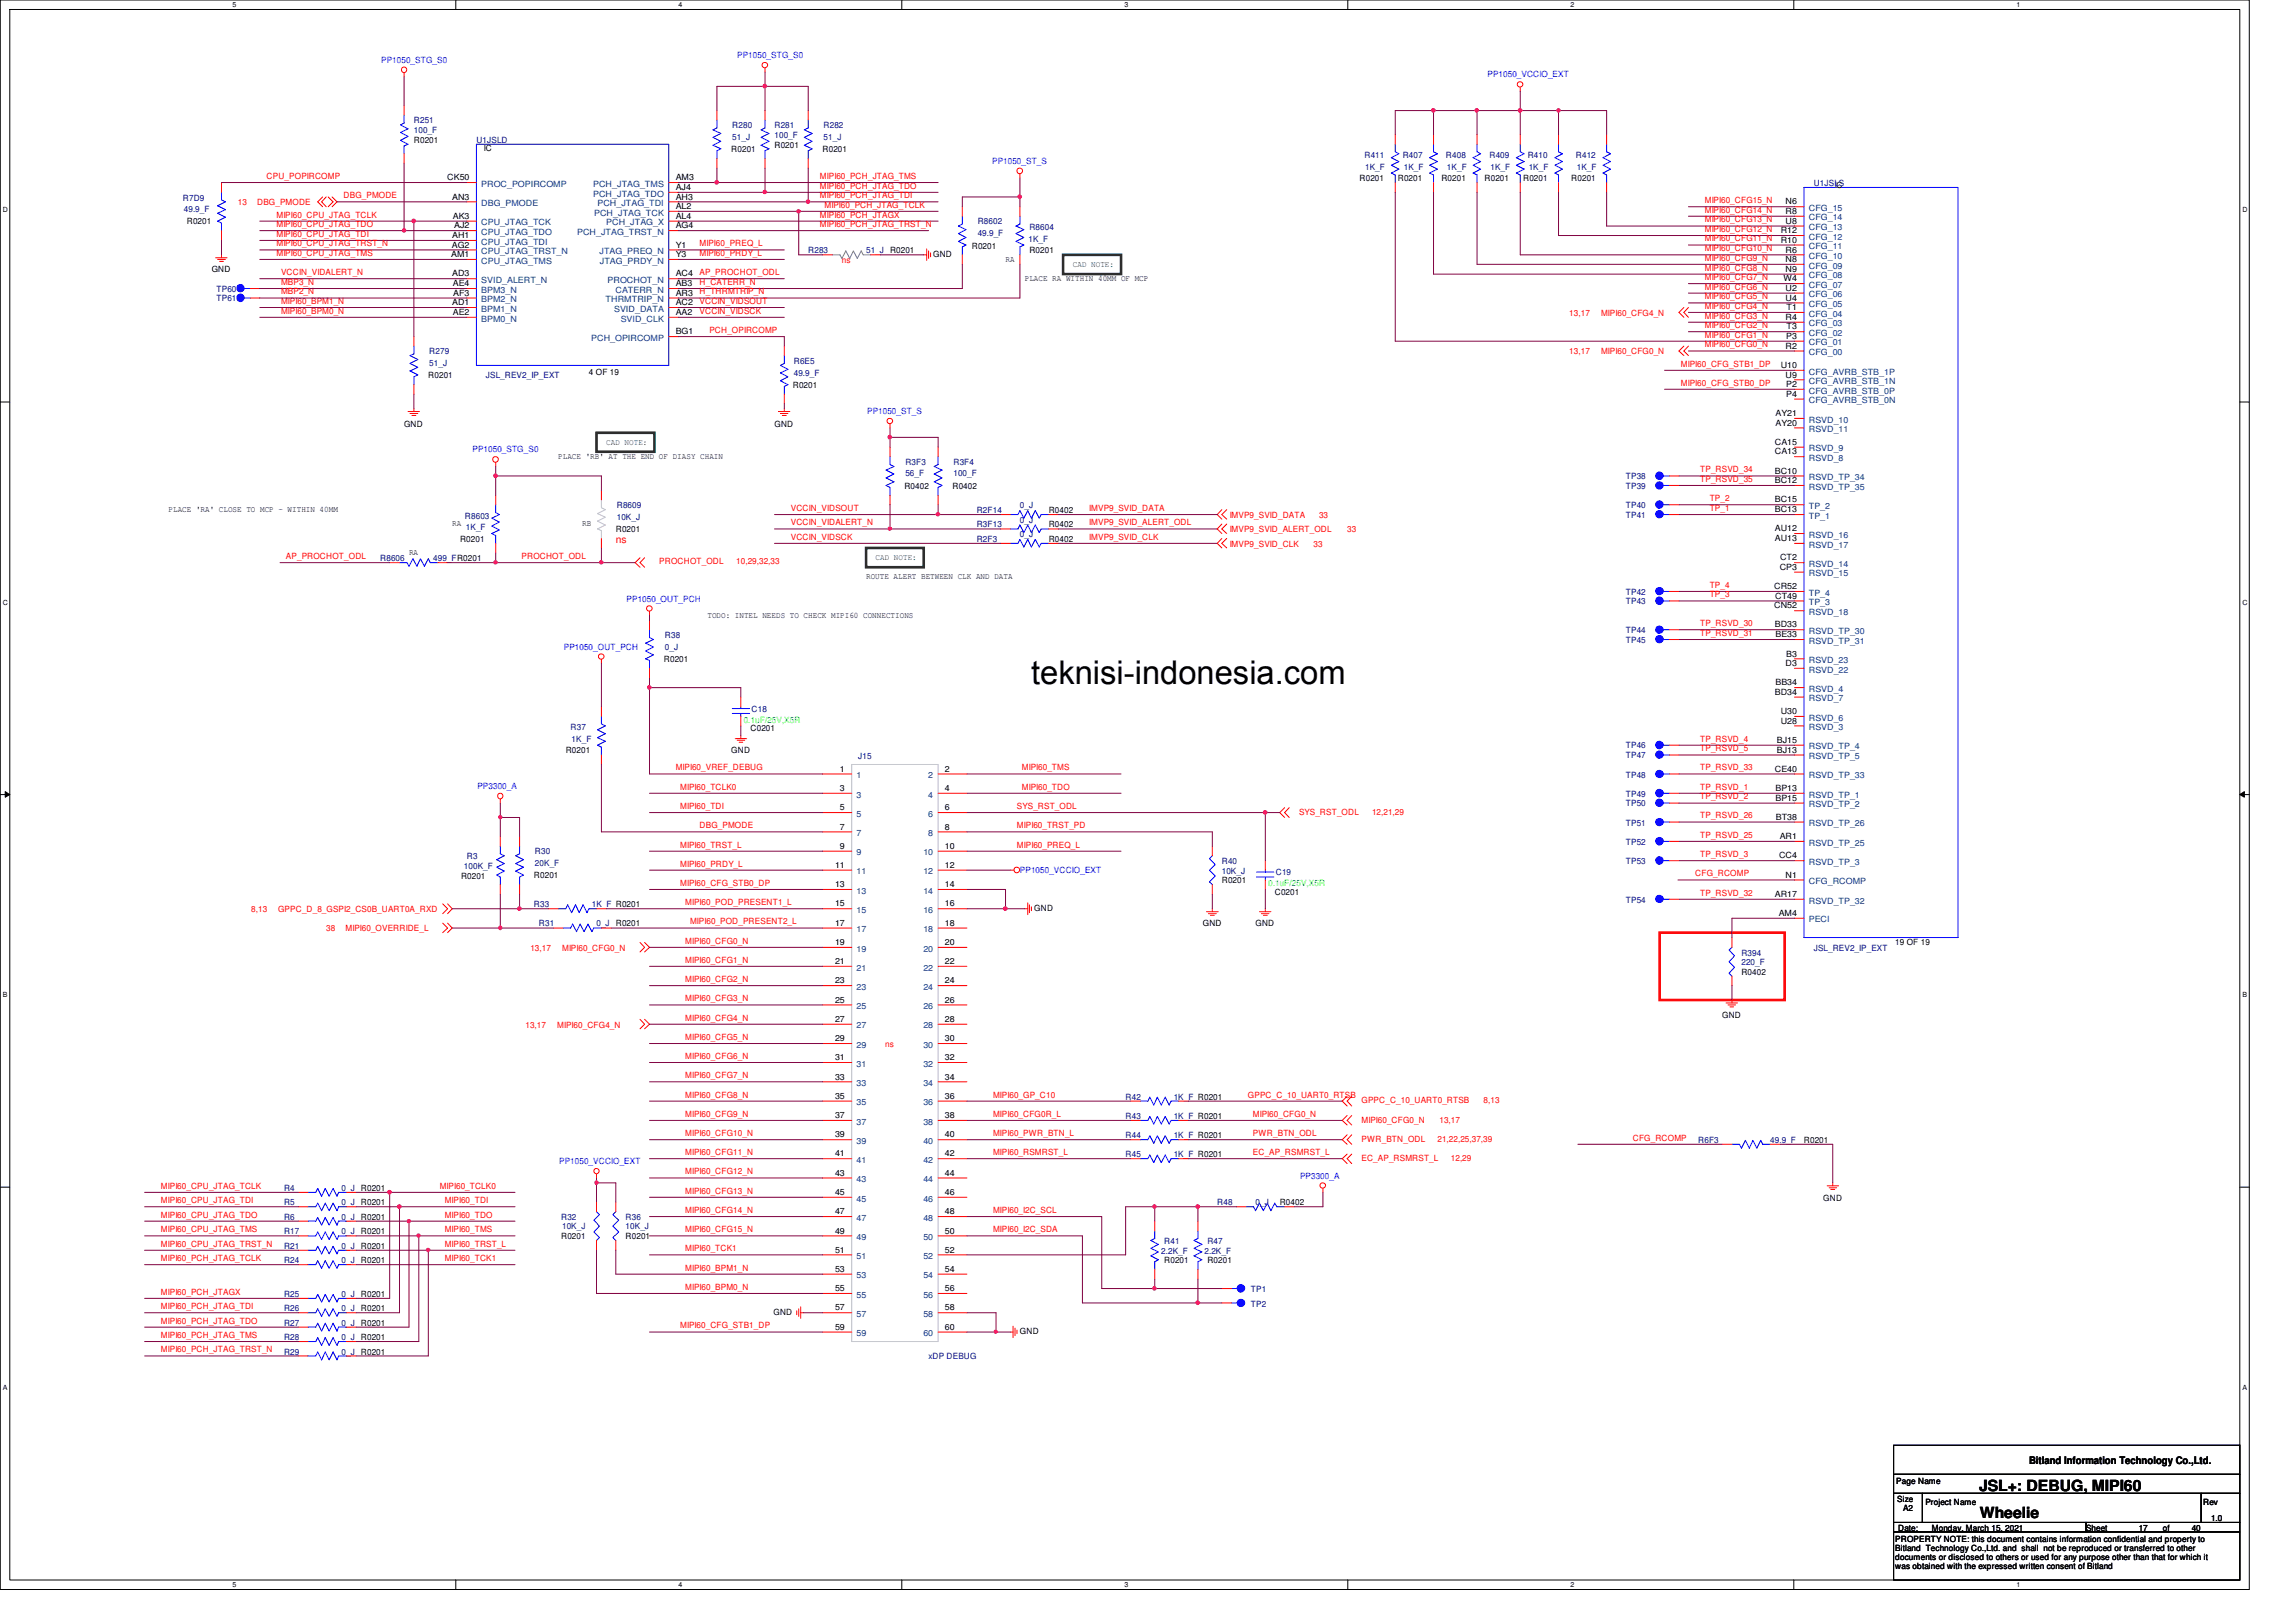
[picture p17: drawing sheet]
<svg xmlns="http://www.w3.org/2000/svg" width="297mm" height="210mm" viewBox="0 0 297 210" stroke-linecap="round" stroke-linejoin="round" font-family="sans-serif">
<defs><g id="words">
<text font-size="4.2" x="133.4" y="88.5">teknisi-indonesia.com</text>
<g font-size="2">
<text x="256" y="193">JSL+: DEBUG, MIPI60</text>
<text x="256.2" y="196.4">Wheelie</text>
</g>
<text font-size="1.4" x="262.5" y="189.4">Bitland Information Technology Co.,Ltd.</text>
<text font-size="1.3" fill="#f00" x="79.7" y="70.2">ns</text>
<g font-size="1.1" fill="#00f">
<text x="49.3" y="8.1">PP1050_STG_S0</text>
<text x="95.4" y="7.5">PP1050_STG_S0</text>
<text x="192.4" y="10">PP1050_VCCIO_EXT</text>
<text x="128.4" y="21.2">PP1050_ST_S</text>
<text x="112.2" y="53.6">PP1050_ST_S</text>
<text x="61.1" y="58.5">PP1050_STG_S0</text>
<text x="81.1" y="77.9">PP1050_OUT_PCH</text>
<text x="72.9" y="84.1">PP1050_OUT_PCH</text>
<text x="61.8" y="102.1">PP3300_A</text>
<text x="131.9" y="112.9">PP1050_VCCIO_EXT</text>
<text x="72.3" y="150.6">PP1050_VCCIO_EXT</text>
<text x="168.2" y="152.5">PP3300_A</text>
</g>
<g font-size="1.1" fill="#000080">
<text x="53.5" y="16">R251</text>
<text x="53.5" y="17.2">100_F</text>
<text x="94.7" y="16.6">R280</text>
<text x="100.2" y="16.6">R281</text>
<text x="100.2" y="17.9">100_F</text>
<text x="106.5" y="16.6">R282</text>
<text x="61.6" y="18.5">U1JSLD</text>
<text x="94.7" y="18.1">51_J</text>
<text x="106.5" y="18.1">51_J</text>
<text x="176.5" y="20.4">R411</text>
<text x="176.6" y="22">1K_F</text>
<text x="181.5" y="20.4">R407</text>
<text x="181.6" y="22">1K_F</text>
<text x="187.1" y="20.4">R408</text>
<text x="187.2" y="22">1K_F</text>
<text x="192.7" y="20.4">R409</text>
<text x="192.8" y="22">1K_F</text>
<text x="197.7" y="20.4">R410</text>
<text x="197.8" y="22">1K_F</text>
<text x="203.9" y="20.4">R412</text>
<text x="204" y="22">1K_F</text>
<text x="23.7" y="26">R7D9</text>
<text x="23.8" y="27.4">49.9_F</text>
<text x="126.5" y="29">R8602</text>
<text x="133.2" y="29.8">R8604</text>
<text x="234.7" y="24.1">U1JSLS</text>
<text x="104.6" y="32.8">R283</text>
<text x="112.1" y="32.8">51_J</text>
<text x="126.5" y="30.5">49.9_F</text>
<text x="133.1" y="31.3">1K_F</text>
<text x="28" y="37.8">TP60</text>
<text x="28" y="39">TP61</text>
<text x="55.5" y="45.8">R279</text>
<text x="55.5" y="47.3">51_J</text>
<text x="102.7" y="47.1">R6E5</text>
<text x="62.9" y="49">JSL_REV2_IP_EXT</text>
<text x="102.7" y="48.6">49.9_F</text>
<text x="79.8" y="65.7">R8609</text>
<text x="117.1" y="60.2">R3F3</text>
<text x="117.1" y="61.6">56_F</text>
<text x="123.4" y="60.2">R3F4</text>
<text x="123.4" y="61.6">100_F</text>
<text x="131.9" y="65.7">0_J</text>
<text x="210.4" y="62">TP38</text>
<text x="210.4" y="63.3">TP39</text>
<text x="210.4" y="65.7">TP40</text>
<text x="60.2" y="67.1">R8603</text>
<text x="60.3" y="68.6">1K_F</text>
<text x="79.8" y="67.3">10K_J</text>
<text x="126.4" y="66.4">R2F14</text>
<text x="126.4" y="68.2">R3F13</text>
<text x="126.4" y="70.1">R2F3</text>
<text x="131.9" y="67.6">0_J</text>
<text x="131.9" y="69.5">0_J</text>
<text x="210.4" y="67">TP41</text>
<text x="49.2" y="72.6">R8606</text>
<text x="56" y="72.6">499_FR0201</text>
<text x="210.4" y="77">TP42</text>
<text x="86" y="82.5">R38</text>
<text x="210.4" y="78.2">TP43</text>
<text x="210.4" y="82">TP44</text>
<text x="210.4" y="83.2">TP45</text>
<text x="86" y="84.1">0_J</text>
<text x="73.8" y="94.5">R37</text>
<text x="97.2" y="92.2">C18</text>
<text x="74" y="96">1K_F</text>
<text x="111" y="98.3">J15</text>
<text x="210.4" y="100.6">TP48</text>
<text x="210.4" y="96.9">TP46</text>
<text x="210.4" y="98.1">TP47</text>
<text x="210.4" y="103.1">TP49</text>
<text x="210.4" y="104.4">TP50</text>
<text x="210.4" y="106.8">TP51</text>
<text x="60" y="112.4">100K_F</text>
<text x="60.4" y="111.2">R3</text>
<text x="69.2" y="110.6">R30</text>
<text x="69.2" y="112.1">20K_F</text>
<text x="158.1" y="111.8">R40</text>
<text x="158.1" y="113.1">10K_J</text>
<text x="165.1" y="113.3">C19</text>
<text x="210.4" y="111.8">TP53</text>
<text x="210.4" y="109.3">TP52</text>
<text x="69.1" y="117.4">R33</text>
<text x="69.7" y="119.9">R31</text>
<text x="76.6" y="117.4">1K_F R0201</text>
<text x="77.2" y="119.9">0_J</text>
<text x="210.4" y="116.8">TP54</text>
<text x="225.3" y="123.7">R394</text>
<text x="225.3" y="124.9">220_F</text>
<text x="234.7" y="123">JSL_REV2_IP_EXT</text>
<text x="145.6" y="142.3">R42</text>
<text x="151.8" y="142.3">1K_F R0201</text>
<text x="145.6" y="144.8">R43</text>
<text x="145.6" y="147.3">R44</text>
<text x="145.6" y="149.8">R45</text>
<text x="151.8" y="144.8">1K_F R0201</text>
<text x="151.8" y="147.3">1K_F R0201</text>
<text x="151.8" y="149.8">1K_F R0201</text>
<text x="219.7" y="147.9">R6F3</text>
<text x="229" y="147.9">49.9_F</text>
<text x="36.7" y="154.1">R4</text>
<text x="36.7" y="156">R5</text>
<text x="44.2" y="154.1">0_J</text>
<text x="44.2" y="156">0_J</text>
<text x="157.5" y="156">R48</text>
<text x="162.4" y="156">0_J</text>
<text x="36.7" y="159.7">R17</text>
<text x="36.7" y="161.6">R21</text>
<text x="36.7" y="157.9">R6</text>
<text x="44.2" y="159.7">0_J</text>
<text x="44.2" y="161.6">0_J</text>
<text x="44.2" y="157.9">0_J</text>
<text x="72.6" y="157.9">R32</text>
<text x="72.7" y="159.1">10K_J</text>
<text x="80.9" y="157.9">R36</text>
<text x="80.9" y="159.1">10K_J</text>
<text x="150.6" y="161">R41</text>
<text x="156.2" y="161">R47</text>
<text x="36.7" y="167.8">R25</text>
<text x="36.7" y="163.4">R24</text>
<text x="44.2" y="167.8">0_J</text>
<text x="44.2" y="163.4">0_J</text>
<text x="150.2" y="162.2">2.2K_F</text>
<text x="155.8" y="162.2">2.2K_F</text>
<text x="161.8" y="167.2">TP1</text>
<text x="36.7" y="173.4">R28</text>
<text x="36.7" y="169.7">R26</text>
<text x="36.7" y="171.5">R27</text>
<text x="44.2" y="173.4">0_J</text>
<text x="44.2" y="169.7">0_J</text>
<text x="44.2" y="171.5">0_J</text>
<text x="161.8" y="169.1">TP2</text>
<text x="36.7" y="175.3">R29</text>
<text x="44.2" y="175.3">0_J</text>
<text x="120.1" y="175.9">xDP DEBUG</text>
</g>
<g font-size="1.1" fill="#f00">
<text x="34.5" y="23.2">CPU_POPIRCOMP</text>
<text x="106.1" y="23.2">MIPI60_PCH_JTAG_TMS</text>
<text x="30.8" y="26.5">13</text>
<text x="33.3" y="26.5">DBG_PMODE</text>
<text x="35.8" y="28.2">MIPI60_CPU_JTAG_TCLK</text>
<text x="35.8" y="29.4">MIPI60_CPU_JTAG_TDO</text>
<text x="44.4" y="25.7">DBG_PMODE</text>
<text x="106.1" y="24.4">MIPI60_PCH_JTAG_TDO</text>
<text x="106.1" y="25.7">MIPI60_PCH_JTAG_TDI</text>
<text x="106.1" y="28.2">MIPI60_PCH_JTAGX</text>
<text x="106.1" y="29.4">MIPI60_PCH_JTAG_TRST_N</text>
<text x="106.7" y="26.9">MIPI60_PCH_JTAG_TCLK</text>
<text x="220.6" y="26.3">MIPI60_CFG15_N</text>
<text x="220.6" y="27.5">MIPI60_CFG14_N</text>
<text x="220.6" y="28.8">MIPI60_CFG13_N</text>
<text x="35.8" y="30.6">MIPI60_CPU_JTAG_TDI</text>
<text x="35.8" y="31.9">MIPI60_CPU_JTAG_TRST_N</text>
<text x="35.8" y="33.1">MIPI60_CPU_JTAG_TMS</text>
<text x="36.4" y="35.6">VCCIN_VIDALERT_N</text>
<text x="90.5" y="31.9">MIPI60_PREQ_L</text>
<text x="90.5" y="33.1">MIPI60_PRDY_L</text>
<text x="90.5" y="35.6">AP_PROCHOT_ODL</text>
<text x="108.9" y="34">ns</text>
<text x="220.6" y="30">MIPI60_CFG12_N</text>
<text x="220.6" y="31.2">MIPI60_CFG11_N</text>
<text x="220.6" y="32.5">MIPI60_CFG10_N</text>
<text x="220.6" y="33.7">MIPI60_CFG9_N</text>
<text x="220.6" y="35">MIPI60_CFG8_N</text>
<text x="36.4" y="39.3">MIPI60_BPM1_N</text>
<text x="36.4" y="40.6">MIPI60_BPM0_N</text>
<text x="36.4" y="36.9">MBP3_N</text>
<text x="36.4" y="38.1">MBP2_N</text>
<text x="90.5" y="36.9">H_CATERR_N</text>
<text x="90.5" y="38.1">H_THRMTRIP_N</text>
<text x="90.5" y="39.3">VCCIN_VIDSOUT</text>
<text x="90.5" y="40.6">VCCIN_VIDSCK</text>
<text x="203" y="40.9">13,17</text>
<text x="207.1" y="40.9">MIPI60_CFG4_N</text>
<text x="220.6" y="36.2">MIPI60_CFG7_N</text>
<text x="220.6" y="37.5">MIPI60_CFG6_N</text>
<text x="220.6" y="38.7">MIPI60_CFG5_N</text>
<text x="220.6" y="40">MIPI60_CFG4_N</text>
<text x="220.6" y="41.2">MIPI60_CFG3_N</text>
<text x="91.8" y="43.1">PCH_OPIRCOMP</text>
<text x="203" y="45.8">13,17</text>
<text x="207.1" y="45.8">MIPI60_CFG0_N</text>
<text x="217.5" y="47.5">MIPI60_CFG_STB1_DP</text>
<text x="220.6" y="42.5">MIPI60_CFG2_N</text>
<text x="220.6" y="43.7">MIPI60_CFG1_N</text>
<text x="220.6" y="45">MIPI60_CFG0_N</text>
<text x="217.5" y="49.9">MIPI60_CFG_STB0_DP</text>
<text x="220" y="61.1">TP_RSVD_34</text>
<text x="220" y="62.4">TP_RSVD_35</text>
<text x="221.2" y="64.9">TP_2</text>
<text x="102.3" y="66.1">VCCIN_VIDSOUT</text>
<text x="102.3" y="68">VCCIN_VIDALERT_N</text>
<text x="102.3" y="69.8">VCCIN_VIDSCK</text>
<text x="140.9" y="66.1">IMVP9_SVID_DATA</text>
<text x="140.9" y="68">IMVP9_SVID_ALERT_ODL</text>
<text x="140.9" y="69.8">IMVP9_SVID_CLK</text>
<text x="159.1" y="67">IMVP9_SVID_DATA</text>
<text x="159.1" y="68.9">IMVP9_SVID_ALERT_ODL</text>
<text x="159.1" y="70.7">IMVP9_SVID_CLK</text>
<text x="169.9" y="70.7">33</text>
<text x="170.6" y="67">33</text>
<text x="174.3" y="68.9">33</text>
<text x="221.2" y="66.1">TP_1</text>
<text x="37" y="72.3">AP_PROCHOT_ODL</text>
<text x="67.5" y="72.3">PROCHOT_ODL</text>
<text x="85.3" y="73">PROCHOT_ODL</text>
<text x="95.2" y="73">10,29,32,33</text>
<text x="221.2" y="76.1">TP_4</text>
<text x="221.2" y="77.3">TP_3</text>
<text x="220" y="81">TP_RSVD_30</text>
<text x="220" y="82.3">TP_RSVD_31</text>
<text x="220" y="96">TP_RSVD_4</text>
<text x="87.4" y="99.7">MIPI60_VREF_DEBUG</text>
<text x="132.2" y="99.7">MIPI60_TMS</text>
<text x="220" y="97.2">TP_RSVD_5</text>
<text x="220" y="99.7">TP_RSVD_33</text>
<text x="88" y="102.2">MIPI60_TCLK0</text>
<text x="88" y="104.7">MIPI60_TDI</text>
<text x="90.5" y="107.2">DBG_PMODE</text>
<text x="131.6" y="104.7">SYS_RST_ODL</text>
<text x="131.6" y="107.2">MIPI60_TRST_PD</text>
<text x="132.2" y="102.2">MIPI60_TDO</text>
<text x="168.1" y="105.5">SYS_RST_ODL</text>
<text x="177.5" y="105.5">12,21,29</text>
<text x="220" y="102.2">TP_RSVD_1</text>
<text x="220" y="103.5">TP_RSVD_2</text>
<text x="220" y="105.9">TP_RSVD_26</text>
<text x="88" y="109.7">MIPI60_TRST_L</text>
<text x="88" y="112.1">MIPI60_PRDY_L</text>
<text x="131.6" y="109.7">MIPI60_PREQ_L</text>
<text x="219.3" y="113.4">CFG_RCOMP</text>
<text x="220" y="108.4">TP_RSVD_25</text>
<text x="220" y="110.9">TP_RSVD_3</text>
<text x="32.5" y="118">8,13</text>
<text x="36" y="118">GPPC_D_8_GSPI2_CS0B_UART0A_RXD</text>
<text x="88" y="114.6">MIPI60_CFG_STB0_DP</text>
<text x="88.6" y="117.1">MIPI60_POD_PRESENT1_L</text>
<text x="89.3" y="119.6">MIPI60_POD_PRESENT2_L</text>
<text x="220" y="115.9">TP_RSVD_32</text>
<text x="42.2" y="120.5">38</text>
<text x="44.7" y="120.5">MIPI60_OVERRIDE_L</text>
<text x="68.6" y="123">13,17</text>
<text x="72.7" y="123">MIPI60_CFG0_N</text>
<text x="88.6" y="122.1">MIPI60_CFG0_N</text>
<text x="88.6" y="124.6">MIPI60_CFG1_N</text>
<text x="88.6" y="127.1">MIPI60_CFG2_N</text>
<text x="88.6" y="129.6">MIPI60_CFG3_N</text>
<text x="68" y="133">13,17</text>
<text x="72.1" y="133">MIPI60_CFG4_N</text>
<text x="88.6" y="132.1">MIPI60_CFG4_N</text>
<text x="88.6" y="134.6">MIPI60_CFG5_N</text>
<text x="88.6" y="137">MIPI60_CFG6_N</text>
<text x="114.5" y="135.5">ns</text>
<text x="88.6" y="139.5">MIPI60_CFG7_N</text>
<text x="88.6" y="142">MIPI60_CFG8_N</text>
<text x="128.5" y="142">MIPI60_GP_C10</text>
<text x="161.5" y="142">GPPC_C_10_UART0_RTSB</text>
<text x="176.1" y="142.8">GPPC_C_10_UART0_RTSB</text>
<text x="191.9" y="142.8">8,13</text>
<text x="88.6" y="144.5">MIPI60_CFG9_N</text>
<text x="88.6" y="147">MIPI60_CFG10_N</text>
<text x="88.6" y="149.5">MIPI60_CFG11_N</text>
<text x="128.5" y="144.5">MIPI60_CFG0R_L</text>
<text x="128.5" y="147">MIPI60_PWR_BTN_L</text>
<text x="128.5" y="149.5">MIPI60_RSMRST_L</text>
<text x="162.1" y="144.5">MIPI60_CFG0_N</text>
<text x="162.1" y="147">PWR_BTN_ODL</text>
<text x="162.1" y="149.5">EC_AP_RSMRST_L</text>
<text x="176.1" y="145.3">MIPI60_CFG0_N</text>
<text x="176.1" y="147.8">PWR_BTN_ODL</text>
<text x="186" y="147.8">21,22,25,37,39</text>
<text x="186.2" y="145.3">13,17</text>
<text x="211.2" y="147.6">CFG_RCOMP</text>
<text x="20.8" y="153.8">MIPI60_CPU_JTAG_TCLK</text>
<text x="20.8" y="155.7">MIPI60_CPU_JTAG_TDI</text>
<text x="56.9" y="153.8">MIPI60_TCLK0</text>
<text x="57.5" y="155.7">MIPI60_TDI</text>
<text x="88.6" y="152">MIPI60_CFG12_N</text>
<text x="88.6" y="154.5">MIPI60_CFG13_N</text>
<text x="176.1" y="150.3">EC_AP_RSMRST_L</text>
<text x="187.7" y="150.3">12,29</text>
<text x="20.8" y="157.6">MIPI60_CPU_JTAG_TDO</text>
<text x="20.8" y="159.5">MIPI60_CPU_JTAG_TMS</text>
<text x="20.8" y="161.3">MIPI60_CPU_JTAG_TRST_N</text>
<text x="57.5" y="157.6">MIPI60_TDO</text>
<text x="57.5" y="159.5">MIPI60_TMS</text>
<text x="57.5" y="161.3">MIPI60_TRST_L</text>
<text x="88.6" y="157">MIPI60_CFG14_N</text>
<text x="88.6" y="159.5">MIPI60_CFG15_N</text>
<text x="88.6" y="161.9">MIPI60_TCK1</text>
<text x="128.5" y="157">MIPI60_I2C_SCL</text>
<text x="128.5" y="159.5">MIPI60_I2C_SDA</text>
<text x="20.8" y="163.2">MIPI60_PCH_JTAG_TCLK</text>
<text x="20.8" y="167.6">MIPI60_PCH_JTAGX</text>
<text x="57.5" y="163.2">MIPI60_TCK1</text>
<text x="88.6" y="164.4">MIPI60_BPM1_N</text>
<text x="88.6" y="166.9">MIPI60_BPM0_N</text>
<text x="20.8" y="169.4">MIPI60_PCH_JTAG_TDI</text>
<text x="20.8" y="171.3">MIPI60_PCH_JTAG_TDO</text>
<text x="20.8" y="173.1">MIPI60_PCH_JTAG_TMS</text>
<text x="88" y="171.9">MIPI60_CFG_STB1_DP</text>
<text x="20.8" y="175">MIPI60_PCH_JTAG_TRST_N</text>
</g>
<g font-size="1.1">
<text x="53.5" y="18.5">R0201</text>
<text x="57.9" y="23.3">CK50</text>
<text x="62.6" y="19.6">IC</text>
<text x="87.4" y="23.3">AM3</text>
<text x="94.6" y="19.7">R0201</text>
<text x="100.2" y="19.1">R0201</text>
<text x="106.4" y="19.7">R0201</text>
<text x="175.9" y="23.5">R0201</text>
<text x="180.8" y="23.5">R0201</text>
<text x="186.5" y="23.5">R0201</text>
<text x="192.1" y="23.5">R0201</text>
<text x="197.1" y="23.5">R0201</text>
<text x="203.3" y="23.5">R0201</text>
<text x="24.2" y="29">R0201</text>
<text x="58.5" y="25.8">AN3</text>
<text x="58.6" y="28.3">AK3</text>
<text x="58.8" y="29.5">AJ2</text>
<text x="87.4" y="29.5">AG4</text>
<text x="87.4" y="24.6">AJ4</text>
<text x="87.4" y="25.8">AH3</text>
<text x="87.4" y="28.3">AL4</text>
<text x="87.4" y="27.1">AL2</text>
<text x="231" y="26.5">N6</text>
<text x="231" y="27.7">R8</text>
<text x="231" y="29">U8</text>
<text x="237.4" y="24.3">IC</text>
<text x="27.4" y="35.3">GND</text>
<text x="58.4" y="33.3">AM1</text>
<text x="58.5" y="32">AG2</text>
<text x="58.5" y="35.8">AD3</text>
<text x="58.5" y="30.8">AH1</text>
<text x="87.4" y="33.3">Y3</text>
<text x="87.4" y="32">Y1</text>
<text x="87.4" y="35.8">AC4</text>
<text x="115.1" y="32.8">R0201</text>
<text x="120.7" y="33.3">GND</text>
<text x="125.7" y="32.2">R0201</text>
<text x="130.1" y="33.9">RA</text>
<text x="133.2" y="32.8">R0201</text>
<text x="230.4" y="31.4">R10</text>
<text x="230.4" y="30.2">R12</text>
<text x="231" y="33.9">N8</text>
<text x="231" y="35.2">N9</text>
<text x="231" y="32.7">R6</text>
<text x="58.5" y="39.5">AD1</text>
<text x="58.6" y="40.8">AE2</text>
<text x="58.6" y="37">AE4</text>
<text x="58.6" y="38.3">AF3</text>
<text x="87.4" y="38.3">AR3</text>
<text x="87.4" y="39.5">AC2</text>
<text x="87.4" y="37">AB3</text>
<text x="87.4" y="40.8">AA2</text>
<text x="132.6" y="36.4">PLACE RA WITHIN 40MM OF MCP</text>
<text x="230.8" y="36.4">W4</text>
<text x="231" y="41.4">R4</text>
<text x="231" y="37.6">U2</text>
<text x="231" y="38.9">U4</text>
<text x="231.1" y="40.1">T1</text>
<text x="87.4" y="43.3">BG1</text>
<text x="230.4" y="47.6">U10</text>
<text x="231" y="45.1">R2</text>
<text x="231.1" y="43.9">P3</text>
<text x="231.1" y="42.6">T3</text>
<text x="55.4" y="49">R0201</text>
<text x="76.2" y="48.5">4 OF 19</text>
<text x="102.6" y="50.2">R0201</text>
<text x="229.7" y="53.8">AY21</text>
<text x="231" y="48.9">U9</text>
<text x="231.1" y="50.1">P2</text>
<text x="231.1" y="51.4">P4</text>
<text x="52.3" y="55.2">GND</text>
<text x="72.2" y="59.4">PLACE 'RB' AT THE END OF DIASY CHAIN</text>
<text x="100.2" y="55.2">GND</text>
<text x="229.6" y="58.8">CA13</text>
<text x="229.6" y="57.6">CA15</text>
<text x="229.7" y="55.1">AY20</text>
<text x="117" y="63.3">R0402</text>
<text x="123.2" y="63.3">R0402</text>
<text x="229.6" y="65">BC15</text>
<text x="229.6" y="62.5">BC12</text>
<text x="229.6" y="61.3">BC10</text>
<text x="21.8" y="66.3">PLACE 'RA' CLOSE TO MCP - WITHIN 40MM</text>
<text x="52.9" y="71.8">RA</text>
<text x="58.5" y="68.1">RA</text>
<text x="59.5" y="70.1">R0201</text>
<text x="75.3" y="68.1">RB</text>
<text x="79.7" y="68.9">R0201</text>
<text x="135.7" y="66.4">R0402</text>
<text x="135.7" y="68.2">R0402</text>
<text x="135.7" y="70.1">R0402</text>
<text x="229.6" y="66.3">BC13</text>
<text x="229.6" y="70">AU13</text>
<text x="229.6" y="68.7">AU12</text>
<text x="112.1" y="75">ROUTE ALERT BETWEEN CLK AND DATA</text>
<text x="229.5" y="76.2">CR52</text>
<text x="229.7" y="77.5">CT49</text>
<text x="230.2" y="73.7">CP3</text>
<text x="230.3" y="72.5">CT2</text>
<text x="91.5" y="80">TODO: INTEL NEEDS TO CHECK MIPI60 CONNECTIONS</text>
<text x="229.5" y="78.7">CN52</text>
<text x="229.6" y="81.2">BD33</text>
<text x="229.7" y="82.5">BE33</text>
<text x="85.9" y="85.7">R0201</text>
<text x="229.6" y="89.9">BD34</text>
<text x="229.7" y="88.7">BB34</text>
<text x="231" y="86.2">D3</text>
<text x="231.1" y="85">B3</text>
<text x="97.1" y="94.6">C0201</text>
<text x="230.4" y="93.6">U28</text>
<text x="230.4" y="92.4">U30</text>
<text x="73.2" y="97.5">R0201</text>
<text x="94.6" y="97.5">GND</text>
<text x="108.7" y="99.9">1</text>
<text x="122.3" y="99.9">2</text>
<text x="229.6" y="99.9">CE40</text>
<text x="229.9" y="96.1">BJ15</text>
<text x="229.9" y="97.4">BJ13</text>
<text x="108.7" y="102.4">3</text>
<text x="108.7" y="104.9">5</text>
<text x="108.7" y="107.4">7</text>
<text x="122.3" y="102.4">4</text>
<text x="122.3" y="104.9">6</text>
<text x="122.3" y="107.4">8</text>
<text x="229.7" y="102.4">BP13</text>
<text x="229.7" y="103.6">BP15</text>
<text x="229.7" y="106.1">BT38</text>
<text x="59.6" y="113.8">R0201</text>
<text x="69.1" y="113.7">R0201</text>
<text x="108" y="112.3">11</text>
<text x="108.7" y="109.9">9</text>
<text x="122.3" y="109.9">10</text>
<text x="122.3" y="112.3">12</text>
<text x="230.2" y="111.1">CC4</text>
<text x="230.2" y="108.6">AR1</text>
<text x="231" y="113.6">N1</text>
<text x="79.7" y="119.9">R0201</text>
<text x="108" y="114.8">13</text>
<text x="108" y="117.3">15</text>
<text x="108" y="119.8">17</text>
<text x="122.3" y="114.8">14</text>
<text x="122.3" y="117.3">16</text>
<text x="122.3" y="119.8">18</text>
<text x="133.8" y="117.9">GND</text>
<text x="155.6" y="119.9">GND</text>
<text x="158.1" y="114.3">R0201</text>
<text x="162.4" y="119.9">GND</text>
<text x="164.9" y="115.8">C0201</text>
<text x="229.6" y="116.1">AR17</text>
<text x="230.1" y="118.5">AM4</text>
<text x="108" y="122.3">19</text>
<text x="108" y="124.8">21</text>
<text x="122.3" y="122.3">20</text>
<text x="122.3" y="124.8">22</text>
<text x="245.2" y="122.3">19 OF 19</text>
<text x="108" y="127.3">23</text>
<text x="108" y="129.8">25</text>
<text x="122.3" y="127.3">24</text>
<text x="122.3" y="129.8">26</text>
<text x="222.8" y="131.7">GND</text>
<text x="225.3" y="126.1">R0402</text>
<text x="108" y="132.2">27</text>
<text x="108" y="134.7">29</text>
<text x="108" y="137.2">31</text>
<text x="122.3" y="132.2">28</text>
<text x="122.3" y="134.7">30</text>
<text x="122.3" y="137.2">32</text>
<text x="108" y="139.7">33</text>
<text x="108" y="142.2">35</text>
<text x="122.3" y="139.7">34</text>
<text x="122.3" y="142.2">36</text>
<text x="108" y="144.7">37</text>
<text x="108" y="147.2">39</text>
<text x="108" y="149.6">41</text>
<text x="122.3" y="144.7">38</text>
<text x="122.3" y="147.2">40</text>
<text x="122.3" y="149.6">42</text>
<text x="233.4" y="147.9">R0201</text>
<text x="46.7" y="154.1">R0201</text>
<text x="46.7" y="156">R0201</text>
<text x="108" y="152.1">43</text>
<text x="108" y="154.6">45</text>
<text x="122.3" y="152.1">44</text>
<text x="122.3" y="154.6">46</text>
<text x="165.6" y="156">R0402</text>
<text x="235.9" y="155.4">GND</text>
<text x="46.7" y="159.7">R0201</text>
<text x="46.7" y="161.6">R0201</text>
<text x="46.7" y="157.9">R0201</text>
<text x="72.6" y="160.4">R0201</text>
<text x="80.9" y="160.4">R0201</text>
<text x="108" y="157.1">47</text>
<text x="108" y="159.6">49</text>
<text x="122.3" y="157.1">48</text>
<text x="122.3" y="159.6">50</text>
<text x="46.7" y="167.8">R0201</text>
<text x="46.7" y="163.4">R0201</text>
<text x="108" y="162.1">51</text>
<text x="108" y="164.6">53</text>
<text x="108" y="167.1">55</text>
<text x="122.3" y="162.1">52</text>
<text x="122.3" y="164.6">54</text>
<text x="122.3" y="167.1">56</text>
<text x="150.6" y="163.4">R0201</text>
<text x="156.2" y="163.4">R0201</text>
<text x="46.7" y="173.4">R0201</text>
<text x="46.7" y="169.7">R0201</text>
<text x="46.7" y="171.5">R0201</text>
<text x="100.1" y="170.2">GND</text>
<text x="108" y="169.6">57</text>
<text x="108" y="172.1">59</text>
<text x="122.3" y="169.6">58</text>
<text x="122.3" y="172.1">60</text>
<text x="131.9" y="172.7">GND</text>
<text x="46.7" y="175.3">R0201</text>
<text x="245.3" y="192.1">Page Name</text>
<text x="245.4" y="194.3">Size</text>
<text x="246.2" y="195.6">A2</text>
<text x="249.1" y="194.8">Project Name</text>
<text x="285" y="194.8">Rev</text>
<text x="286" y="196.8">1.0</text>
<text x="245.2" y="199.6">PROPERTY NOTE: this document contains information confidential and property to</text>
<text x="245.2" y="200.7">Bitland Technology Co.,Ltd. and shall not be reproduced or transferred to other</text>
<text x="245.2" y="201.8">documents or disclosed to others or used for any purpose other than that for which it</text>
<text x="245.2" y="203">was obtained with the expressed written consent of Bitland</text>
<text x="245.6" y="198.1">Date:</text>
<text x="249.9" y="198.1">Monday, March 15, 2021</text>
<text x="269.9" y="198.1">Sheet</text>
<text x="276.7" y="198.1">17</text>
<text x="279.8" y="198.1">of</text>
<text x="283.5" y="198.1">40</text>
</g>
<g font-size="1.1" fill="#004080">
<text x="62.3" y="29.2">CPU_JTAG_TCK</text>
<text x="62.3" y="26.7">DBG_PMODE</text>
<text x="62.3" y="24.2">PROC_POPIRCOMP</text>
<text x="76.7" y="25.4">PCH_JTAG_TDO</text>
<text x="76.7" y="24.2">PCH_JTAG_TMS</text>
<text x="76.9" y="27.9">PCH_JTAG_TCK</text>
<text x="77.3" y="26.7">PCH_JTAG_TDI</text>
<text x="78.4" y="29.2">PCH_JTAG_X</text>
<text x="234" y="27.3">CFG_15</text>
<text x="234" y="28.5">CFG_14</text>
<text x="234" y="29.8">CFG_13</text>
<text x="62.3" y="32.9">CPU_JTAG_TRST_N</text>
<text x="62.3" y="31.7">CPU_JTAG_TDI</text>
<text x="62.3" y="30.4">CPU_JTAG_TDO</text>
<text x="62.3" y="34.1">CPU_JTAG_TMS</text>
<text x="74.7" y="30.4">PCH_JTAG_TRST_N</text>
<text x="77.6" y="32.9">JTAG_PREQ_N</text>
<text x="77.6" y="34.1">JTAG_PRDY_N</text>
<text x="234" y="34.8">CFG_09</text>
<text x="234" y="32.3">CFG_11</text>
<text x="234" y="31">CFG_12</text>
<text x="234" y="33.5">CFG_10</text>
<text x="62.3" y="40.3">BPM1_N</text>
<text x="62.3" y="36.6">SVID_ALERT_N</text>
<text x="62.3" y="41.6">BPM0_N</text>
<text x="62.3" y="37.9">BPM3_N</text>
<text x="62.3" y="39.1">BPM2_N</text>
<text x="78.4" y="39.1">THRMTRIP_N</text>
<text x="78.6" y="36.6">PROCHOT_N</text>
<text x="79.5" y="40.3">SVID_DATA</text>
<text x="79.6" y="37.9">CATERR_N</text>
<text x="80.3" y="41.6">SVID_CLK</text>
<text x="234" y="36">CFG_08</text>
<text x="234" y="41">CFG_04</text>
<text x="234" y="38.5">CFG_06</text>
<text x="234" y="39.8">CFG_05</text>
<text x="234" y="37.3">CFG_07</text>
<text x="76.5" y="44.1">PCH_OPIRCOMP</text>
<text x="234" y="44.7">CFG_01</text>
<text x="234" y="46">CFG_00</text>
<text x="234" y="42.2">CFG_03</text>
<text x="234" y="43.5">CFG_02</text>
<text x="234" y="50.9">CFG_AVRB_STB_0P</text>
<text x="234" y="52.2">CFG_AVRB_STB_0N</text>
<text x="234" y="48.5">CFG_AVRB_STB_1P</text>
<text x="234" y="49.7">CFG_AVRB_STB_1N</text>
<text x="234" y="59.6">RSVD_8</text>
<text x="234" y="58.4">RSVD_9</text>
<text x="234" y="54.7">RSVD_10</text>
<text x="234" y="55.9">RSVD_11</text>
<text x="234" y="65.9">TP_2</text>
<text x="234" y="63.4">RSVD_TP_35</text>
<text x="234" y="62.1">RSVD_TP_34</text>
<text x="234" y="67.1">TP_1</text>
<text x="234" y="70.9">RSVD_17</text>
<text x="234" y="69.6">RSVD_16</text>
<text x="234" y="77.1">TP_4</text>
<text x="234" y="74.6">RSVD_15</text>
<text x="234" y="73.4">RSVD_14</text>
<text x="234" y="78.3">TP_3</text>
<text x="234" y="79.6">RSVD_18</text>
<text x="234" y="83.3">RSVD_TP_31</text>
<text x="234" y="82">RSVD_TP_30</text>
<text x="234" y="89.5">RSVD_4</text>
<text x="234" y="85.8">RSVD_23</text>
<text x="234" y="87">RSVD_22</text>
<text x="234" y="94.5">RSVD_3</text>
<text x="234" y="90.8">RSVD_7</text>
<text x="234" y="93.3">RSVD_6</text>
<text x="110.8" y="100.7">1</text>
<text x="120.1" y="100.7">2</text>
<text x="234" y="97">RSVD_TP_4</text>
<text x="234" y="98.3">RSVD_TP_5</text>
<text x="234" y="100.7">RSVD_TP_33</text>
<text x="110.8" y="103.2">3</text>
<text x="110.8" y="105.7">5</text>
<text x="120.1" y="103.2">4</text>
<text x="120.1" y="105.7">6</text>
<text x="234" y="103.2">RSVD_TP_1</text>
<text x="234" y="104.5">RSVD_TP_2</text>
<text x="234" y="106.9">RSVD_TP_26</text>
<text x="110.8" y="108.2">7</text>
<text x="110.8" y="110.7">9</text>
<text x="110.8" y="113.2">11</text>
<text x="119.5" y="110.7">10</text>
<text x="119.5" y="113.2">12</text>
<text x="120.1" y="108.2">8</text>
<text x="234" y="111.9">RSVD_TP_3</text>
<text x="234" y="109.4">RSVD_TP_25</text>
<text x="110.8" y="115.7">13</text>
<text x="110.8" y="118.2">15</text>
<text x="119.5" y="115.7">14</text>
<text x="119.5" y="118.2">16</text>
<text x="234" y="119.4">PECI</text>
<text x="234" y="114.4">CFG_RCOMP</text>
<text x="234" y="116.9">RSVD_TP_32</text>
<text x="110.8" y="120.6">17</text>
<text x="110.8" y="123.1">19</text>
<text x="110.8" y="125.6">21</text>
<text x="119.5" y="120.6">18</text>
<text x="119.5" y="123.1">20</text>
<text x="119.5" y="125.6">22</text>
<text x="110.8" y="128.1">23</text>
<text x="110.8" y="130.6">25</text>
<text x="119.5" y="128.1">24</text>
<text x="119.5" y="130.6">26</text>
<text x="110.8" y="133.1">27</text>
<text x="110.8" y="135.6">29</text>
<text x="119.5" y="133.1">28</text>
<text x="119.5" y="135.6">30</text>
<text x="110.8" y="138">31</text>
<text x="110.8" y="140.5">33</text>
<text x="110.8" y="143">35</text>
<text x="119.5" y="138">32</text>
<text x="119.5" y="140.5">34</text>
<text x="119.5" y="143">36</text>
<text x="110.8" y="145.5">37</text>
<text x="110.8" y="148">39</text>
<text x="119.5" y="145.5">38</text>
<text x="119.5" y="148">40</text>
<text x="110.8" y="150.5">41</text>
<text x="110.8" y="153">43</text>
<text x="110.8" y="155.5">45</text>
<text x="119.5" y="150.5">42</text>
<text x="119.5" y="153">44</text>
<text x="119.5" y="155.5">46</text>
<text x="110.8" y="158">47</text>
<text x="110.8" y="160.5">49</text>
<text x="119.5" y="158">48</text>
<text x="119.5" y="160.5">50</text>
<text x="110.8" y="162.9">51</text>
<text x="110.8" y="165.4">53</text>
<text x="110.8" y="167.9">55</text>
<text x="119.5" y="162.9">52</text>
<text x="119.5" y="165.4">54</text>
<text x="119.5" y="167.9">56</text>
<text x="110.8" y="170.4">57</text>
<text x="110.8" y="172.9">59</text>
<text x="119.5" y="170.4">58</text>
<text x="119.5" y="172.9">60</text>
</g>
<g font-size="1.1" fill="#008000">
<text x="138.8" y="34.5">CAD NOTE:</text>
<text x="78.4" y="57.5">CAD NOTE:</text>
<text x="113.3" y="72.5">CAD NOTE:</text>
</g>
<g font-size="1.1" fill="#0f0">
<text x="96.2" y="93.5">0.1uF/25V,X5R</text>
<text x="164.1" y="114.7">0.1uF/25V,X5R</text>
</g>
<g font-size=".9">
<text x="30.1" y=".9">5</text>
<text x="87.8" y=".9">4</text>
<text x="145.5" y=".9">3</text>
<text x="203.2" y=".9">2</text>
<text x="260.9" y=".9">1</text>
<text x=".4" y="27.4">D</text>
<text x="290.1" y="27.4">D</text>
<text x=".4" y="78.2">C</text>
<text x="290.1" y="78.2">C</text>
<text x=".4" y="129">B</text>
<text x="290.1" y="129">B</text>
<text x=".4" y="179.8">A</text>
<text x="290.1" y="179.8">A</text>
<text x="30.1" y="205.4">5</text>
<text x="87.8" y="205.4">4</text>
<text x="145.5" y="205.4">3</text>
<text x="203.2" y="205.4">2</text>
<text x="260.9" y="205.4">1</text>
</g>
</g></defs>
<path d="M0 0h291v205.7h-291zM1.3 1.2h288.5v203.3h-288.5z" fill="none" stroke="#000" stroke-width=".13"/>
<g fill="#fff">
<path d="M30.1 .1h.5v1h-.5z"/>
<path d="M30.1 204.6h.5v1h-.5z"/>
</g>
<path d="M59 0v1.2M59 204.5v1.2" fill="none" stroke="#000" stroke-width=".13"/>
<g fill="#fff">
<path d="M87.8 .1h.5v1h-.5z"/>
<path d="M87.8 204.6h.5v1h-.5z"/>
</g>
<path d="M116.7 0v1.2M116.7 204.5v1.2" fill="none" stroke="#000" stroke-width=".13"/>
<g fill="#fff">
<path d="M145.5 .1h.5v1h-.5z"/>
<path d="M145.5 204.6h.5v1h-.5z"/>
</g>
<path d="M174.4 0v1.2M174.4 204.5v1.2" fill="none" stroke="#000" stroke-width=".13"/>
<g fill="#fff">
<path d="M203.2 .1h.5v1h-.5z"/>
<path d="M203.2 204.6h.5v1h-.5z"/>
</g>
<path d="M232.1 0v1.2M232.1 204.5v1.2" fill="none" stroke="#000" stroke-width=".13"/>
<g fill="#fff">
<path d="M260.9 .1h.5v1h-.5z"/>
<path d="M260.9 204.6h.5v1h-.5z"/>
<path d="M.4 26.6h.6v1h-.6z"/>
<path d="M290.1 26.6h.6v1h-.6z"/>
<path d="M.4 77.4h.6v1h-.6z"/>
<path d="M290.1 77.4h.6v1h-.6z"/>
</g>
<path d="M0 52h1.3M289.8 52h1.2" fill="none" stroke="#000" stroke-width=".13"/>
<g fill="#fff">
<path d="M.4 128.2h.6v1h-.6z"/>
<path d="M290.1 128.2h.6v1h-.6z"/>
</g>
<path d="M0 102.8h1.3M.7 102.4l.6 .4-.6 .4zM289.8 102.8h1.2M289.8 102.8l.6-.4v.8z" fill="none" stroke="#000" stroke-width=".13"/>
<path d="M.7 102.4l.6 .4-.6 .4zM289.8 102.8l.6-.4v.8z" fill="#000"/>
<g fill="#fff">
<path d="M.4 179h.5v1h-.5z"/>
<path d="M290.1 179h.6v1h-.6z"/>
</g>
<path d="M0 153.6h1.3M289.8 153.6h1.2M245 187h44.8v3.8h-44.8zM245 190.8h44.8v2.5h-44.8zM245 193.3h3.7v3.7h-3.7zM245 197h24.9v1.2h-24.9zM245 198.2h44.8v6.3h-44.8zM248.7 193.3h36.1v3.7h-36.1zM269.9 197h19.9v1.2h-19.9zM284.8 193.3h5v3.7h-5z" fill="none" stroke="#000" stroke-width=".13"/>
<path d="M137.5 33h7.5v2.5h-7.5zM77.2 56h7.5v2.5h-7.5zM112.1 70.9h7.4v2.5h-7.4z" fill="none" stroke="#008000" stroke-width=".34"/>
<path d="M214.7 120.7h16.2v8.7h-16.2z" fill="none" stroke="#f00" stroke-width=".34"/>
<g fill="none" stroke="#f00" stroke-width=".13">
<path d="M52.3 9.4v.5M99 8.8v.5M196.7 11.3v.5M27.9 33.4h1.5M28.1 33.6h1.1M28.4 33.8h.5M28.7 33v.4M28.7 23.6v1.3M28.7 29.8v1.3M41.7 25.5l-.6 .6 .6 .7M42.2 25.5l-.6 .6 .6 .7M42.5 25.5l.6 .6-.6 .7"/>
<path d="M43 25.5l.6 .6-.6 .7M119.5 33h.4M119.9 32.2v1.5M120.1 32.5v.9M120.4 32.7v.5M131.9 22.5v.5M217.8 39.8l-.6 .6 .6 .7M218.4 39.8l-.6 .6 .6 .7M52.8 53.3h1.5M53 53.5h1.1M53.3 53.8h.5M53.5 52.9v.4"/>
<path d="M64.1 59.9v.5M100.7 53.3h1.5M101 53.5h.9M101.2 53.8h.5M101.5 52.9v.4M115.1 54.9v.5M217.8 44.8l-.6 .6 .6 .6M218.4 44.8l-.6 .6 .6 .6M50.4 72.8h1.3M56.6 72.8h1.3M82.8 72.2l-.6 .6 .6 .6M83.4 72.2l-.6 .6 .6 .6"/>
<path d="M84 79.1v.5M158.1 66l-.6 .6 .6 .6M158.1 67.8l-.6 .7 .6 .5M158.1 69.7l-.6 .6 .6 .6M158.7 66l-.6 .6 .6 .6M158.7 67.8l-.6 .7 .6 .5M158.7 69.7l-.6 .6 .6 .6M77.8 85.3v.6M95.1 95.6h1.5M95.4 95.8h.9M95.6 96.1h.5M95.8 95.2v.4"/>
<path d="M57.3 117l.6 .6-.6 .6M57.3 119.5l.6 .6-.6 .6M57.9 117l.6 .6-.6 .6M57.9 119.5l.6 .6-.6 .6M64.7 103.4v.5M67.2 114.5v1.2M67.2 108.2v1.3M130.7 112.6h.5M132.6 117.6h.4M133 116.8v1.6M133.2 117.1v1M133.4 117.3v.6"/>
<path d="M156.1 118h1.5M156.3 118.2h1M156.6 118.4h.5M156.8 117.6v.4M162.9 118h1.5M163.2 118.2h1M163.4 118.4h.6M163.7 117.6v.4M166.2 104.5l-.6 .7 .6 .6M166.8 104.5l-.6 .7 .6 .6M82.8 122l.6 .6-.6 .6M82.8 131.9l.6 .6-.6 .6"/>
<path d="M83.4 122l.6 .6-.6 .6M83.4 131.9l.6 .6-.6 .6M223.3 129.8h1.5M223.6 130h.9M223.8 130.3h.5M224.1 129.4v.4M77.2 151.9v.5M171.2 153.8v.5M174.3 141.9l-.7 .6 .7 .6M174.3 144.4l-.7 .6 .7 .6M174.3 146.9l-.7 .6 .7 .6M174.3 149.4l-.7 .5 .7 .7"/>
<path d="M174.9 141.9l-.6 .6 .6 .6M174.9 144.4l-.6 .6 .6 .6M174.9 146.9l-.6 .6 .6 .6M174.9 149.4l-.6 .5 .6 .7M236.4 153.5h1.5M236.6 153.7h1M236.9 153.9h.5M237.1 153.1v.4M103.1 169.6v.5M103.3 169.4v.9M103.6 169.9h.4M103.6 169.1v1.5"/>
<path d="M130.7 172.4h.4M131.1 171.6v1.5M131.3 171.9v.9M131.6 172.1v.5"/>
<circle cx="52.3" cy="9" r=".35"/>
<circle cx="99" cy="8.4" r=".36"/>
<circle cx="196.7" cy="10.9" r=".36"/>
<circle cx="131.9" cy="22.1" r=".37"/>
<circle cx="64.1" cy="59.5" r=".37"/>
<circle cx="115.1" cy="54.5" r=".36"/>
<circle cx="84" cy="78.7" r=".36"/>
<circle cx="77.8" cy="85" r=".36"/>
<circle cx="64.7" cy="103" r=".35"/>
<circle cx="131.5" cy="112.6" r=".37"/>
<circle cx="77.2" cy="151.5" r=".34"/>
<circle cx="171.1" cy="153.4" r=".36"/>
</g>
<path d="M28.7 24.9v1l.5 .2-1.1 .5 1.1 .5-1.1 .5 1.1 .5-1.1 .5 .6 .3v.9M51.7 72.8h1l.2 .5 .5-1 .5 1 .5-1 .5 1 .5-1 .3 .5h.9M67.2 109.5v1l-.5 .2 1 .6-1 .5 1 .4-1 .5 1 .5-.5 .3v1" fill="none" stroke="#00f" stroke-width=".13"/>
<circle cx="214.7" cy="100.2" r=".48" fill="#00f"/>
<g fill="none" stroke="#00f" stroke-width=".13">
<path d="M101.5 46v1l-.5 .3 .9 .5-.9 .5 .9 .5-.9 .5 .9 .5-.4 .2v1M77.8 92.7v1l.5 .2-1 .5 1 .6-1 .5 1 .4-1 .5 .5 .3v1M215.2 100.2h.8M39.8 154.3h1l.3-.5 .5 1 .5-1 .5 1 .5-1 .5 1 .2-.5h1M77.2 156.8l.4 .4-.8 .7 .8 .8-.8 .7 .8 .7-.4 .4M79.7 156.8l-.4 .4 .7 .7-.7 .8 .7 .7-.7 .7 .4 .4"/>
<circle cx="214.7" cy="100.2" r=".48"/>
</g>
<g fill="none" stroke="#f00" stroke-width=".13">
<path d="M101.5 44.8v1.2M101.5 51v1.2M77.8 69.7v1.2M77.8 63.5v1.2M77.8 91.5v1.2M77.8 97.7v1.2M216 100.2h1.2M38.6 154.3h1.2M44.8 154.3h1.3M77.2 155.6v1.2M79.7 155.6v1.2M77.2 160.5v1.3"/>
<path d="M79.7 160.5v1.3"/>
</g>
<path d="M77.8 64.7v1l.5 .3-1 .5 1 .4-1 .5 1 .5-1 .6 .5 .2v1" fill="none" stroke="#c0c0c0" stroke-width=".13"/>
<circle cx="214.7" cy="111.4" r=".49" fill="#00f"/>
<g fill="none" stroke="#00f" stroke-width=".13">
<path d="M61.6 18.7h24.9v28.6h-24.9zM215.2 111.4h.8M39.8 173.6h1l.3-.5 .5 1 .5-1 .5 1 .5-1 .5 1 .2-.5h1"/>
<circle cx="214.7" cy="111.4" r=".49"/>
</g>
<g fill="none" stroke="#f00" stroke-width=".13">
<path d="M60.4 39.8h1.2M60.4 36.1h1.2M60.4 37.3h1.2M60.4 38.6h1.2M60.4 32.3h1.2M60.4 31.1h1.2M60.4 29.8h1.2M60.4 28.6h1.2M60.4 33.6h1.2M60.4 26.1h1.2M60.4 23.6h1.2M86.5 37.3h1.3"/>
<path d="M86.5 39.8h1.3M86.5 36.1h1.3M86.5 29.8h1.3M86.5 26.1h1.3M86.5 24.9h1.3M86.5 27.3h1.3M86.5 28.6h1.3M86.5 23.6h1.3M86.5 38.6h1.3M86.5 32.3h1.3M86.5 33.6h1.3M60.4 41.1h1.2"/>
<path d="M86.5 41.1h1.3M86.5 43.6h1.3M216 111.4h1.2M38.6 173.6h1.2M44.8 173.6h1.3"/>
</g>
<circle cx="214.7" cy="96.4" r=".49" fill="#00f"/>
<g fill="none" stroke="#00f" stroke-width=".13">
<path d="M215.2 96.4h.8M147.5 145h1l.3-.5 .5 1 .4-1 .5 1 .5-1 .6 1 .2-.5h1"/>
<circle cx="214.7" cy="96.4" r=".49"/>
</g>
<path d="M216 96.4h1.2M146.3 145h1.2M152.5 145h1.3" fill="none" stroke="#f00" stroke-width=".13"/>
<circle cx="214.7" cy="102.6" r=".49" fill="#00f"/>
<g fill="none" stroke="#00f" stroke-width=".13">
<path d="M215.2 102.7h.8"/>
<circle cx="214.7" cy="102.6" r=".49"/>
</g>
<path d="M216 102.7h1.2" fill="none" stroke="#f00" stroke-width=".13"/>
<circle cx="214.7" cy="97.7" r=".48" fill="#00f"/>
<g fill="none" stroke="#00f" stroke-width=".13">
<path d="M180.5 18.7v.9l.5 .3-1 .5 1 .5-1 .5 1 .5-1 .5 .5 .2v1M124.5 28v1l-.5 .3 1 .4-1 .5 1 .5-1 .5 1 .5-.5 .3v1M130.7 66.6h1l.2-.5 .6 1 .5-1 .4 1 .5-1 .5 1 .3-.5h1M215.2 97.7h.8M156.8 110.7l-.3 .4 .7 .8-.7 .7 .7 .8-.7 .7 .3 .4M72.9 120.1h.9l.3-.5 .5 1 .5-1 .5 1 .5-1 .5 1 .2-.5h1"/>
<circle cx="214.7" cy="97.7" r=".48"/>
</g>
<path d="M180.5 17.4v1.3M124.5 33v1.2M124.5 26.8v1.2M180.5 23.6v1.3M129.5 66.6h1.2M135.7 66.6h1.2M216 97.7h1.2M156.8 114.5v1.2M156.8 109.5v1.2M71.6 120.1h1.3M77.8 120.1h1.3" fill="none" stroke="#f00" stroke-width=".13"/>
<circle cx="214.7" cy="76.5" r=".48" fill="#00f"/>
<g fill="none" stroke="#00f" stroke-width=".13">
<path d="M215.2 76.5h.8"/>
<circle cx="214.7" cy="76.5" r=".48"/>
</g>
<path d="M216 76.5h1.2" fill="none" stroke="#f00" stroke-width=".13"/>
<circle cx="31.1" cy="37.3" r=".47" fill="#00f"/>
<g fill="none" stroke="#00f" stroke-width=".13">
<path d="M31.6 37.3h.8"/>
<circle cx="31.1" cy="37.3" r=".47"/>
</g>
<path d="M32.4 37.3h1.2" fill="none" stroke="#f00" stroke-width=".13"/>
<circle cx="214.7" cy="103.9" r=".48" fill="#00f"/>
<g fill="none" stroke="#00f" stroke-width=".13">
<path d="M131.9 28v1l-.5 .3 1.1 .4-1.1 .5 1.1 .5-1.1 .5 1.1 .5-.6 .3v1M215.2 103.9h.8"/>
<circle cx="214.7" cy="103.9" r=".48"/>
</g>
<path d="M131.9 26.8v1.2M131.9 33v1.2M216 103.9h1.2" fill="none" stroke="#f00" stroke-width=".13"/>
<circle cx="214.7" cy="77.7" r=".49" fill="#00f"/>
<g fill="none" stroke="#00f" stroke-width=".13">
<path d="M185.5 18.7v.9l.5 .3-1 .5 1 .5-1 .5 1 .5-1 .5 .5 .2v1M215.2 77.8h.8M39.8 159.9h1l.3-.5 .5 1 .5-1 .5 1 .5-1 .5 1 .2-.5h1"/>
<circle cx="214.7" cy="77.7" r=".49"/>
</g>
<path d="M185.5 17.4v1.3M185.5 23.6v1.3M216 77.8h1.2M38.6 159.9h1.2M44.8 159.9h1.3" fill="none" stroke="#f00" stroke-width=".13"/>
<circle cx="160.5" cy="166.7" r=".49" fill="#00f"/>
<g fill="none" stroke="#00f" stroke-width=".13">
<path d="M159.3 166.8h.8"/>
<circle cx="160.5" cy="166.7" r=".49"/>
</g>
<path d="M158.1 166.8h1.2" fill="none" stroke="#f00" stroke-width=".13"/>
<circle cx="214.7" cy="66.5" r=".48" fill="#00f"/>
<g fill="none" stroke="#00f" stroke-width=".13">
<path d="M215.2 66.6h.8"/>
<circle cx="214.7" cy="66.5" r=".48"/>
</g>
<path d="M216 66.6h1.2" fill="none" stroke="#f00" stroke-width=".13"/>
<circle cx="31.1" cy="38.5" r=".48" fill="#00f"/>
<g fill="none" stroke="#00f" stroke-width=".13">
<path d="M191.1 18.7v.9l.5 .3-1 .5 1 .5-1 .5 1 .5-1 .5 .5 .2v1M31.6 38.6h.8M162.6 113.5h2.2M162.6 112.9h2.2M163.7 112.6v.3M163.7 113.5v.4M224.1 122.6l-.4 .3 .7 .8-.7 .8 .7 .7-.7 .7 .4 .4M39.8 156.2h1l.3-.5 .5 1 .5-1 .5 1 .5-1 .5 1 .2-.5h1M147.5 147.5h1l.3-.5 .5 1 .4-1 .5 1 .5-1 .6 1 .2-.5h1M39.8 175.5h1l.3-.5 .5 1 .5-1 .5 1 .5-1 .5 1 .2-.5h1M39.8 168h1l.3-.5 .5 1 .5-1 .5 1 .5-1 .5 1 .2-.5h1"/>
<circle cx="31.1" cy="38.5" r=".48"/>
</g>
<g fill="none" stroke="#f00" stroke-width=".13">
<path d="M191.1 17.4v1.3M32.4 38.6h1.2M191.1 23.6v1.3M163.7 111.4v1.2M163.7 113.9v1.2M224.1 126.3v1.3M224.1 121.3v1.3M38.6 156.2h1.2M44.8 156.2h1.3M146.3 147.5h1.2M152.5 147.5h1.3M38.6 175.5h1.2"/>
<path d="M38.6 168h1.2M44.8 175.5h1.3M44.8 168h1.3"/>
</g>
<circle cx="214.7" cy="81.5" r=".48" fill="#00f"/>
<g fill="none" stroke="#00f" stroke-width=".13">
<path d="M52.3 14.9v1l-.5 .3 1 .5-1 .4 1 .6-1 .5 1 .5-.5 .2v1M196.7 18.7v.9l.5 .3-1 .5 1 .5-1 .5 1 .5-1 .5 .5 .2v1M115.1 59.1v1l.6 .3-1.1 .4 1.1 .5-1.1 .5 1.1 .6-1.1 .4 .5 .3v1M130.7 68.5h1l.2-.6 .6 1 .5-1 .4 1 .5-1 .5 1 .3-.4h1M84 81.5v1l.5 .3-1 .4 1 .5-1 .5 1 .6-1 .5 .5 .2v1M215.2 81.5h.8"/>
<circle cx="214.7" cy="81.5" r=".48"/>
</g>
<path d="M52.3 19.9v1.2M52.3 13.7v1.2M196.7 17.4v1.3M196.7 23.6v1.3M115.1 57.9v1.2M115.1 64.1v1.2M129.5 68.5h1.2M135.7 68.5h1.2M84 86.5v1.2M84 80.3v1.2M216 81.5h1.2" fill="none" stroke="#f00" stroke-width=".13"/>
<circle cx="160.6" cy="168.6" r=".48" fill="#00f"/>
<g fill="none" stroke="#00f" stroke-width=".13">
<path d="M159.3 168.6h.8"/>
<circle cx="160.6" cy="168.6" r=".48"/>
</g>
<path d="M158.1 168.6h1.2" fill="none" stroke="#f00" stroke-width=".13"/>
<circle cx="214.7" cy="106.4" r=".48" fill="#00f"/>
<g fill="none" stroke="#00f" stroke-width=".13">
<path d="M92.7 15.5v1.1l-.5 .2 1.1 .5-1.1 .5 1.1 .5-1.1 .5 1.1 .5-.6 .2v1M121.4 59.1v1l-.5 .3 1 .4-1 .5 1 .5-1 .6 1 .4-.5 .3v1M215.2 106.4h.8M161.2 156.2h1l.2 .5 .5-1 .5 1 .6-1 .4 1 .5-1 .3 .5h1M224.1 148.1h.9l.3 .5 .5-1 .5 1 .5-1 .5 1 .5-1 .2 .5h1"/>
<circle cx="214.7" cy="106.4" r=".48"/>
</g>
<path d="M92.7 14.3v1.2M92.7 20.5v1.3M121.4 57.9v1.2M121.4 64.1v1.2M216 106.4h1.2M160 156.2h1.2M166.2 156.2h1.2M222.8 148.1h1.3M229 148.1h1.3" fill="none" stroke="#f00" stroke-width=".13"/>
<circle cx="214.7" cy="82.7" r=".48" fill="#00f"/>
<g fill="none" stroke="#00f" stroke-width=".13">
<path d="M215.2 82.8h.8"/>
<circle cx="214.7" cy="82.7" r=".48"/>
</g>
<path d="M216 82.8h1.2" fill="none" stroke="#f00" stroke-width=".13"/>
<circle cx="214.7" cy="116.3" r=".48" fill="#00f"/>
<g fill="none" stroke="#00f" stroke-width=".13">
<path d="M99 15.5v1.1l-.5 .2 1 .5-1 .5 1 .5-1 .5 1 .5-.5 .2v1M201.6 18.7v.9l.5 .3-.9 .5 .9 .5-.9 .5 .9 .5-.9 .5 .4 .2v1M233.4 24.3h19.9v97h-19.9zM215.2 116.4h.8M149.4 159.3v1l-.5 .2 1 .5-1 .5 1 .5-1 .5 1 .5-.5 .3v1M39.8 169.9h1l.3-.5 .5 .9 .5-.9 .5 .9 .5-.9 .5 .9 .2-.4h1"/>
<circle cx="214.7" cy="116.3" r=".48"/>
</g>
<g fill="none" stroke="#f00" stroke-width=".13">
<path d="M99 14.3v1.2M201.6 17.4v1.3M99 20.5v1.3M106.4 33h1.3M112.6 33h1.3M201.6 23.6v1.3M232.2 26.8h1.2M232.2 34.2h1.2M232.2 35.5h1.2M232.2 31.7h1.2M232.2 30.5h1.2M232.2 33h1.2"/>
<path d="M232.2 28h1.2M232.2 37.9h1.2M232.2 39.2h1.2M232.2 29.3h1.2M232.2 36.7h1.2M232.2 59.1h1.2M232.2 57.9h1.2M232.2 54.1h1.2M232.2 55.4h1.2M232.2 50.4h1.2M232.2 44.2h1.2M232.2 51.6h1.2"/>
<path d="M232.2 45.4h1.2M232.2 41.7h1.2M232.2 40.4h1.2M232.2 42.9h1.2M232.2 47.9h1.2M232.2 49.1h1.2M232.2 66.6h1.2M232.2 65.3h1.2M232.2 77.8h1.2M232.2 76.5h1.2M232.2 79h1.2M232.2 70.3h1.2"/>
<path d="M232.2 74h1.2M232.2 69h1.2M232.2 62.8h1.2M232.2 61.6h1.2M232.2 72.8h1.2M232.2 96.4h1.2M232.2 97.7h1.2M232.2 93.9h1.2M232.2 90.2h1.2M232.2 92.7h1.2M232.2 89h1.2M232.2 85.3h1.2"/>
<path d="M232.2 86.5h1.2M232.2 82.8h1.2M232.2 81.5h1.2M216 116.4h1.2M232.2 118.8h1.2M232.2 113.9h1.2M232.2 102.7h1.2M232.2 103.9h1.2M232.2 111.4h1.2M232.2 108.9h1.2M232.2 106.4h1.2M232.2 100.2h1.2"/>
<path d="M232.2 116.4h1.2M149.4 158v1.3M38.6 169.9h1.2M44.8 169.9h1.3M149.4 164.3v1.2"/>
</g>
<path d="M107.7 33h1l.2 .4 .5-.9 .5 .9 .5-.9 .5 .9 .5-.9 .3 .5h.9" fill="none" stroke="#808080" stroke-width=".13"/>
<circle cx="214.7" cy="61.6" r=".49" fill="#00f"/>
<g fill="none" stroke="#00f" stroke-width=".13">
<path d="M104.6 15.5v1.1l-.5 .2 1 .5-1 .5 1 .5-1 .5 1 .5-.5 .2v1M207.9 18.7v.9l.5 .3-1 .5 1 .5-1 .5 1 .5-1 .5 .5 .2v1M130.7 70.3h1l.2-.5 .6 1 .5-1 .4 1 .5-1 .5 1 .3-.5h1M215.2 61.6h.8M147.5 149.9h1l.3-.4 .5 1 .4-1 .5 1 .5-1 .6 1 .2-.6h1M155 159.3v1l-.5 .2 1 .5-1 .5 1 .5-1 .5 1 .5-.5 .3v1"/>
<circle cx="214.7" cy="61.6" r=".49"/>
</g>
<path d="M104.6 14.3v1.2M207.9 17.4v1.3M104.6 20.5v1.3M207.9 23.6v1.3M129.5 70.3h1.2M135.7 70.3h1.2M216 61.6h1.2M146.3 149.9h1.2M152.5 149.9h1.3M155 158v1.3M155 164.3v1.2" fill="none" stroke="#f00" stroke-width=".13"/>
<circle cx="214.7" cy="108.9" r=".49" fill="#00f"/>
<g fill="none" stroke="#00f" stroke-width=".13">
<path d="M215.2 108.9h.8"/>
<circle cx="214.7" cy="108.9" r=".49"/>
</g>
<path d="M216 108.9h1.2" fill="none" stroke="#f00" stroke-width=".13"/>
<circle cx="214.7" cy="62.8" r=".48" fill="#00f"/>
<g fill="none" stroke="#00f" stroke-width=".13">
<path d="M53.5 44.8v1l-.5 .2 1.1 .5-1.1 .5 1.1 .5-1.1 .5 1.1 .5-.6 .3v1M215.2 62.8h.8M72.2 117.6h1l.2-.5 .6 1 .5-1 .4 1 .5-1 .5 1 .3-.5h1M39.8 161.8h1l.3-.5 .5 1 .5-1 .5 1 .5-1 .5 1 .2-.5h1"/>
<circle cx="214.7" cy="62.8" r=".48"/>
</g>
<path d="M53.5 43.6v1.2M53.5 49.8v1.2M216 62.8h1.2M70.9 117.6h1.3M77.2 117.6h1.2M38.6 161.8h1.2M44.8 161.8h1.3" fill="none" stroke="#f00" stroke-width=".13"/>
<circle cx="214.7" cy="65.3" r=".49" fill="#00f"/>
<g fill="none" stroke="#00f" stroke-width=".13">
<path d="M64.1 65.3v1l.5 .3-1 .5 1 .5-1 .5 1 .5-1 .4 .5 .3v1M215.2 65.3h.8M94.7 92.3h2.3M94.7 91.7h2.3M95.8 91.5v.2M95.8 92.3v.4M64.7 109.5v1l.5 .2-.9 .6 .9 .5-.9 .4 .9 .5-.9 .5 .4 .3v1M39.8 158h1l.3-.4 .5 .9 .5-.9 .5 .9 .5-.9 .5 .9 .2-.5h1M147.5 142.5h1l.3-.5 .5 1 .4-1 .5 1 .5-1 .6 1 .2-.5h1M39.8 171.7h1l.3-.5 .5 1.1 .5-1.1 .5 1.1 .5-1.1 .5 1.1 .2-.6h1M39.8 163.7h1l.3-.5 .5 .9 .5-.9 .5 .9 .5-.9 .5 .9 .2-.4h1"/>
<circle cx="214.7" cy="65.3" r=".49"/>
</g>
<g fill="none" stroke="#f00" stroke-width=".13">
<path d="M64.1 64.1v1.2M64.1 70.3v1.2M216 65.3h1.2M95.8 90.2v1.3M95.8 92.7v1.2M64.7 108.2v1.3M64.7 114.5v1.2M106.4 100.2h3.8M106.4 102.7h3.8M106.4 105.2h3.8M106.4 107.7h3.8M106.4 110.2h3.8"/>
<path d="M106.4 112.6h3.8M106.4 115.1h3.8M106.4 117.6h3.8M121.4 100.2h3.7M121.4 102.7h3.7M121.4 105.2h3.7M121.4 107.7h3.7M121.4 110.2h3.7M121.4 112.6h3.7M121.4 115.1h3.7M121.4 117.6h3.7M106.4 120.1h3.8"/>
<path d="M106.4 122.6h3.8M106.4 125.1h3.8M106.4 127.6h3.8M106.4 130h3.8M106.4 132.5h3.8M106.4 135h3.8M106.4 137.5h3.8M106.4 140h3.8M121.4 120.1h3.7M121.4 122.6h3.7M121.4 125.1h3.7M121.4 127.6h3.7"/>
<path d="M121.4 130h3.7M121.4 132.5h3.7M121.4 135h3.7M121.4 137.5h3.7M121.4 140h3.7M38.6 158h1.2M44.8 158h1.3M106.4 142.5h3.8M106.4 145h3.8M106.4 147.5h3.8M106.4 149.9h3.8M106.4 152.4h3.8"/>
<path d="M106.4 154.9h3.8M106.4 157.4h3.8M106.4 159.9h3.8M121.4 142.5h3.7M121.4 145h3.7M121.4 147.5h3.7M121.4 149.9h3.7M121.4 152.4h3.7M121.4 154.9h3.7M121.4 157.4h3.7M121.4 159.9h3.7M146.3 142.5h1.2"/>
<path d="M152.5 142.5h1.3M38.6 171.7h1.2M38.6 163.7h1.2M44.8 171.7h1.3M44.8 163.7h1.3M106.4 162.4h3.8M106.4 164.9h3.8M106.4 167.4h3.8M106.4 169.9h3.8M106.4 172.4h3.8M121.4 162.4h3.7M121.4 164.9h3.7"/>
<path d="M121.4 167.4h3.7M121.4 169.9h3.7M121.4 172.4h3.7"/>
</g>
<path d="M110.2 98.9h11.2v74.7h-11.2z" fill="none" stroke="#c0c0c0" stroke-width=".13"/>
<path d="M52.3 9.9v3.8M99 9.3v1.9M99 11.2h-6.3v3.1M99 11.2v3.1" fill="none" stroke="#800040" stroke-width=".13"/>
<path d="M98.8 11h.3l.1 .1-.1 .2-.2 .1-.1-.1z" fill-rule="evenodd" fill="#f0f"/>
<path d="M98.8 11h.3l.1 .1-.1 .2-.2 .1-.1-.1z" fill="none" stroke="#f0f" stroke-width=".13"/>
<path d="M99 11.2h5.6v3.1M185.5 14.3h-5v3.1M196.7 11.8v2.5" fill="none" stroke="#800040" stroke-width=".13"/>
<path d="M185.3 14.1h.3l.1 .2-.1 .1-.2 .1-.1-.1z" fill-rule="evenodd" fill="#f0f"/>
<path d="M185.3 14.1h.3l.1 .2-.1 .1-.2 .1-.1-.1z" fill="none" stroke="#f0f" stroke-width=".13"/>
<path d="M185.5 17.4v-3.1h5.6v3.1" fill="none" stroke="#800040" stroke-width=".13"/>
<path d="M190.9 14.1h.3l.1 .2-.1 .1-.2 .1-.1-.1z" fill-rule="evenodd" fill="#f0f"/>
<path d="M190.9 14.1h.3l.1 .2-.1 .1-.2 .1-.1-.1z" fill="none" stroke="#f0f" stroke-width=".13"/>
<path d="M191.1 14.3h10.5" fill="none" stroke="#800040" stroke-width=".13"/>
<path d="M201.5 14.1h.3v.2v.1l-.2 .1-.1-.1z" fill-rule="evenodd" fill="#f0f"/>
<path d="M201.5 14.1h.3v.2v.1l-.2 .1-.1-.1z" fill="none" stroke="#f0f" stroke-width=".13"/>
<path d="M196.5 14.1h.3l.1 .2-.1 .1-.2 .1-.1-.1z" fill-rule="evenodd" fill="#f0f"/>
<path d="M196.5 14.1h.3l.1 .2-.1 .1-.2 .1-.1-.1z" fill="none" stroke="#f0f" stroke-width=".13"/>
<path d="M196.7 14.3v3.1M201.6 17.4v-3.1h6.3v3.1M52.3 21.1v8.7" fill="none" stroke="#800040" stroke-width=".13"/>
<path d="M52.1 29.6h.3l.1 .2-.1 .2-.1 .1-.2-.1z" fill-rule="evenodd" fill="#f0f"/>
<path d="M52.1 29.6h.3l.1 .2-.1 .2-.1 .1-.2-.1z" fill="none" stroke="#f0f" stroke-width=".13"/>
<path d="M28.7 23.6h31.7M87.8 23.6h4.9M92.7 23.6h28.7M92.7 21.8v1.8M99 21.8v3.1M104.6 21.8v4.3M131.9 23v2.5" fill="none" stroke="#800040" stroke-width=".13"/>
<path d="M92.6 23.4h.3l.1 .2-.1 .2h-.2h-.1z" fill-rule="evenodd" fill="#f0f"/>
<path d="M92.6 23.4h.3l.1 .2-.1 .2h-.2h-.1z" fill="none" stroke="#f0f" stroke-width=".13"/>
<path d="M87.8 24.9h33.6" fill="none" stroke="#800040" stroke-width=".13"/>
<path d="M98.8 24.7h.3l.1 .1-.1 .2-.2 .1-.1-.1z" fill-rule="evenodd" fill="#f0f"/>
<path d="M98.8 24.7h.3l.1 .1-.1 .2-.2 .1-.1-.1z" fill="none" stroke="#f0f" stroke-width=".13"/>
<path d="M131.9 25.5h-7.4v1.3" fill="none" stroke="#800040" stroke-width=".13"/>
<path d="M131.8 25.3h.3l.1 .1-.1 .2-.2 .1-.1-.1z" fill-rule="evenodd" fill="#f0f"/>
<path d="M131.8 25.3h.3l.1 .1-.1 .2-.2 .1-.1-.1z" fill="none" stroke="#f0f" stroke-width=".13"/>
<path d="M43.6 26.1h16.8M87.8 26.1h33.6M131.9 25.5v1.3M180.5 24.9v19.3M185.5 24.9v10.6M191.1 24.9v9.3M196.7 24.9v8.1M201.6 24.9v5.6M207.9 24.9v4.4" fill="none" stroke="#800040" stroke-width=".13"/>
<path d="M104.4 25.9h.3l.1 .2-.1 .2h-.2h-.1z" fill-rule="evenodd" fill="#f0f"/>
<path d="M104.4 25.9h.3l.1 .2-.1 .2h-.2h-.1z" fill="none" stroke="#f0f" stroke-width=".13"/>
<path d="M87.8 27.3h33.6M218.4 26.8h13.8" fill="none" stroke="#800040" stroke-width=".13"/>
<path d="M103.1 27.2h.4v.1v.2l-.2 .1-.2-.1z" fill-rule="evenodd" fill="#f0f"/>
<path d="M103.1 27.2h.4v.1v.2l-.2 .1-.2-.1z" fill="none" stroke="#f0f" stroke-width=".13"/>
<path d="M33.6 28.6h19.9M103.3 27.3v5.7M218.4 28h13.8" fill="none" stroke="#800040" stroke-width=".13"/>
<path d="M53.4 28.4h.3l.1 .2-.1 .1-.2 .1-.1-.1z" fill-rule="evenodd" fill="#f0f"/>
<path d="M53.4 28.4h.3l.1 .2-.1 .1-.2 .1-.1-.1z" fill="none" stroke="#f0f" stroke-width=".13"/>
<g fill="none" stroke="#800040" stroke-width=".13">
<path d="M33.6 31.1h26.8M33.6 32.3h26.8M33.6 33.6h26.8M33.6 36.1h26.8M33.6 39.8h26.8M33.6 29.8h26.8M60.4 28.6h-6.9v15M87.8 29.8h32.3M87.8 28.6h33.6M87.8 32.3h13.7M87.8 33.6h13.7M87.8 36.1h13.7"/>
<path d="M87.8 39.8h13.7M103.3 33h3.1M113.9 33h5.6M124.5 34.2v3.1h-36.7M131.9 34.2v4.4h-44.1M185.5 35.5h46.7M191.1 34.2h41.1M196.7 33h35.5M201.6 30.5h30.6M207.9 29.3h24.3M218.4 31.7h13.8M218.4 36.7h13.8"/>
<path d="M218.4 37.9h13.8M218.4 39.2h13.8M33.6 41.1h26.8M53.5 51v1.9M87.8 41.1h13.7M87.8 43.6h13.7v1.2M101.5 52.2v.7M115.1 55.4v1.2M115.1 56.6v1.3M115.1 56.6h6.3M180.5 44.2h51.7M215.3 47.9h16.9"/>
<path d="M215.3 50.4h16.9M218.4 40.4h13.8M218.4 41.7h13.8M218.4 42.9h13.8M218.4 45.4h13.8"/>
</g>
<path d="M114.9 56.4h.4l.1 .2-.1 .1-.2 .1-.2-.1z" fill-rule="evenodd" fill="#f0f"/>
<path d="M114.9 56.4h.4l.1 .2-.1 .1-.2 .1-.2-.1z" fill="none" stroke="#f0f" stroke-width=".13"/>
<path d="M121.4 56.6v1.3M64.1 60.4v1.2h13.7" fill="none" stroke="#800040" stroke-width=".13"/>
<path d="M63.9 61.4h.4v.2v.1l-.2 .1-.2-.1z" fill-rule="evenodd" fill="#f0f"/>
<path d="M63.9 61.4h.4v.2v.1l-.2 .1-.2-.1z" fill="none" stroke="#f0f" stroke-width=".13"/>
<path d="M64.1 61.6v2.5M77.8 61.6v1.9M115.1 65.3v3.2M121.4 65.3v1.3h-21.2M217.2 61.6h15M217.2 62.8h15M217.2 65.3h15" fill="none" stroke="#800040" stroke-width=".13"/>
<path d="M121.2 66.4h.3l.1 .1-.1 .2-.2 .1-.1-.1z" fill-rule="evenodd" fill="#f0f"/>
<path d="M121.2 66.4h.3l.1 .1-.1 .2-.2 .1-.1-.1z" fill="none" stroke="#f0f" stroke-width=".13"/>
<path d="M100.2 68.5h14.9M121.4 66.6h8.1M136.9 66.6h20.6M217.2 66.6h15" fill="none" stroke="#800040" stroke-width=".13"/>
<path d="M114.9 68.3h.4l.1 .1-.1 .1-.2 .1-.2-.1z" fill-rule="evenodd" fill="#f0f"/>
<path d="M114.9 68.3h.4l.1 .1-.1 .1-.2 .1-.2-.1z" fill="none" stroke="#f0f" stroke-width=".13"/>
<path d="M36.2 72.8h14.2M57.9 72.8h6.2M64.1 71.5v1.3M77.8 70.9v1.9h-13.7M100.2 70.3h29.3M115.1 68.5h14.4M136.9 68.5h20.6M136.9 70.3h20.6" fill="none" stroke="#800040" stroke-width=".13"/>
<path d="M77.6 72.6h.3l.1 .2-.1 .1-.1 .1-.2-.1z" fill-rule="evenodd" fill="#f0f"/>
<path d="M77.6 72.6h.3l.1 .2-.1 .1-.1 .1-.2-.1z" fill="none" stroke="#f0f" stroke-width=".13"/>
<path d="M63.9 72.6h.4v.2v.1l-.2 .1-.2-.1z" fill-rule="evenodd" fill="#f0f"/>
<path d="M63.9 72.6h.4v.2v.1l-.2 .1-.2-.1z" fill="none" stroke="#f0f" stroke-width=".13"/>
<path d="M77.8 72.8h4.4M84 79.6v.7M217.2 76.5h15M217.2 77.8h15M77.8 85.9v5.6M84 87.7v1.3h11.8M217.2 81.5h15M217.2 82.8h15" fill="none" stroke="#800040" stroke-width=".13"/>
<path d="M83.8 88.8h.4v.1v.2l-.2 .1-.2-.1z" fill-rule="evenodd" fill="#f0f"/>
<path d="M83.8 88.8h.4v.1v.2l-.2 .1-.2-.1z" fill="none" stroke="#f0f" stroke-width=".13"/>
<path d="M77.8 98.9v8.8M84 89v11.2h22.4M95.8 89v1.2M95.8 93.9v1.3M217.2 96.4h15M217.2 97.7h15M64.7 103.9v1.9M84 102.7h22.4M125.1 100.2h19.9M125.1 102.7h19.9M217.2 100.2h15M217.2 102.7h15" fill="none" stroke="#800040" stroke-width=".13"/>
<path d="M64.6 105.6h.3v.1v.2l-.2 .1-.1-.1z" fill-rule="evenodd" fill="#f0f"/>
<path d="M64.6 105.6h.3v.1v.2l-.2 .1-.1-.1z" fill="none" stroke="#f0f" stroke-width=".13"/>
<path d="M84 105.2h22.4M125.1 105.2h38.6M217.2 103.9h15" fill="none" stroke="#800040" stroke-width=".13"/>
<path d="M163.5 105h.3l.1 .1-.1 .2-.1 .1-.2-.1z" fill-rule="evenodd" fill="#f0f"/>
<path d="M163.5 105h.3l.1 .1-.1 .2-.1 .1-.2-.1z" fill="none" stroke="#f0f" stroke-width=".13"/>
<g fill="none" stroke="#800040" stroke-width=".13">
<path d="M64.7 108.2v-2.4h2.5v2.4M64.7 115.7v4.4M77.8 107.7h28.6M84 110.2h22.4M84 112.6h22.4M84 115.1h22.4M125.1 110.2h19.9M125.1 112.6h5.6M125.1 107.7h31.7v1.8M125.1 115.1h5v2.5M163.7 115.1v2.5M165.6 105.2h-1.9v6.2"/>
<path d="M217.1 113.9h15.1M217.2 106.4h15M217.2 108.9h15M217.2 111.4h15"/>
</g>
<path d="M64.6 119.9h.3v.2v.1l-.2 .1-.1-.1z" fill-rule="evenodd" fill="#f0f"/>
<path d="M64.6 119.9h.3v.2v.1l-.2 .1-.1-.1z" fill="none" stroke="#f0f" stroke-width=".13"/>
<path d="M67.2 115.7v1.9" fill="none" stroke="#800040" stroke-width=".13"/>
<path d="M67 117.4h.4v.2v.1l-.2 .1-.2-.1z" fill-rule="evenodd" fill="#f0f"/>
<path d="M67 117.4h.4v.2v.1l-.2 .1-.2-.1z" fill="none" stroke="#f0f" stroke-width=".13"/>
<path d="M58.5 117.6h12.4M78.4 117.6h28M125.1 117.6h5M156.8 115.7v1.9M217.2 116.4h15" fill="none" stroke="#800040" stroke-width=".13"/>
<path d="M129.9 117.4h.3l.1 .2-.1 .1-.2 .1-.1-.1z" fill-rule="evenodd" fill="#f0f"/>
<path d="M129.9 117.4h.3l.1 .2-.1 .1-.2 .1-.1-.1z" fill="none" stroke="#f0f" stroke-width=".13"/>
<g fill="none" stroke="#800040" stroke-width=".13">
<path d="M130.1 117.6h2.5M232.2 118.8h-8.1v2.5M58.5 120.1h13.1M79.1 120.1h27.3M84 122.6h22.4M84 125.1h22.4M84 127.6h22.4M84 130h22.4M84 132.5h22.4M84 135h22.4M84 137.5h22.4M84 140h22.4"/>
<path d="M224.1 127.6v1.8M77.2 152.4v.7M77.2 153.1v2.5M77.2 153.1h2.5M84 142.5h22.4M84 145h22.4M84 147.5h22.4M84 149.9h22.4M84 152.4h22.4M125.1 142.5h21.2M125.1 145h21.2M125.1 147.5h21.2"/>
<path d="M125.1 149.9h21.2M153.8 142.5h19.8M153.8 145h19.8M153.8 147.5h19.8M153.8 149.9h19.8M204.1 148.1h18.7M230.3 148.1h6.8v5"/>
</g>
<path d="M77 152.9h.3l.1 .1-.1 .2-.1 .1-.2-.1z" fill-rule="evenodd" fill="#f0f"/>
<path d="M77 152.9h.3l.1 .1-.1 .2-.1 .1-.2-.1z" fill="none" stroke="#f0f" stroke-width=".13"/>
<path d="M18.7 154.3h19.9M46.1 154.3h4.3v13.7M79.7 153.1v2.5" fill="none" stroke="#800040" stroke-width=".13"/>
<path d="M50.2 154.1h.3l.1 .2-.1 .1-.1 .1-.2-.1z" fill-rule="evenodd" fill="#f0f"/>
<path d="M50.2 154.1h.3l.1 .2-.1 .1-.1 .1-.2-.1z" fill="none" stroke="#f0f" stroke-width=".13"/>
<path d="M18.7 156.2h19.9M46.1 156.2h5.6M50.4 154.3h16.2M51.7 156.2v13.7M51.7 156.2h14.9M84 154.9h22.4M171.2 154.3v1.9" fill="none" stroke="#800040" stroke-width=".13"/>
<path d="M51.5 156h.3l.1 .1-.1 .2-.2 .1-.1-.1z" fill-rule="evenodd" fill="#f0f"/>
<path d="M51.5 156h.3l.1 .1-.1 .2-.2 .1-.1-.1z" fill="none" stroke="#f0f" stroke-width=".13"/>
<path d="M145.6 156.2h3.8" fill="none" stroke="#800040" stroke-width=".13"/>
<path d="M149.2 156h.3l.1 .1-.1 .2-.2 .1-.1-.1z" fill-rule="evenodd" fill="#f0f"/>
<path d="M149.2 156h.3l.1 .1-.1 .2-.2 .1-.1-.1z" fill="none" stroke="#f0f" stroke-width=".13"/>
<path d="M145.6 156.2v6.2M149.4 156.2h5.6" fill="none" stroke="#800040" stroke-width=".13"/>
<path d="M154.8 156h.3l.1 .1-.1 .2-.2 .1-.1-.1z" fill-rule="evenodd" fill="#f0f"/>
<path d="M154.8 156h.3l.1 .1-.1 .2-.2 .1-.1-.1z" fill="none" stroke="#f0f" stroke-width=".13"/>
<path d="M18.7 158h19.9M46.1 158h6.8M52.9 158v13.7M52.9 158h13.7M84 157.4h22.4M125.1 157.4h17.4v9.4M149.4 156.2v1.8M160 156.2h-5v1.8M167.4 156.2h3.8" fill="none" stroke="#800040" stroke-width=".13"/>
<path d="M52.7 157.9h.3l.1 .1-.1 .2h-.1h-.2z" fill-rule="evenodd" fill="#f0f"/>
<path d="M52.7 157.9h.3l.1 .1-.1 .2h-.1h-.2z" fill="none" stroke="#f0f" stroke-width=".13"/>
<path d="M18.7 159.9h19.9M46.1 159.9h8.1M54.2 159.9v13.7M54.2 159.9h12.4" fill="none" stroke="#800040" stroke-width=".13"/>
<path d="M54 159.7h.3l.1 .2-.1 .1-.2 .1-.1-.1z" fill-rule="evenodd" fill="#f0f"/>
<path d="M54 159.7h.3l.1 .2-.1 .1-.2 .1-.1-.1z" fill="none" stroke="#f0f" stroke-width=".13"/>
<path d="M84 159.9h22.4M125.1 159.9h14.9v8.7M18.7 161.8h19.9M46.1 161.8h9.3v13.7" fill="none" stroke="#800040" stroke-width=".13"/>
<path d="M55.2 161.6h.3l.1 .2-.1 .1-.1 .1-.2-.1z" fill-rule="evenodd" fill="#f0f"/>
<path d="M55.2 161.6h.3l.1 .2-.1 .1-.1 .1-.2-.1z" fill="none" stroke="#f0f" stroke-width=".13"/>
<path d="M18.7 163.7h19.9M46.1 163.7h20.5M55.4 161.8h11.2M77.2 161.8v5.6h29.2M79.7 161.8v3.1h26.7M84 162.4h22.4M125.1 162.4h20.5M149.4 165.5v1.3h-6.9M155 165.5v3.1" fill="none" stroke="#800040" stroke-width=".13"/>
<path d="M149.2 166.6h.3l.1 .1-.1 .2-.2 .1-.1-.1z" fill-rule="evenodd" fill="#f0f"/>
<path d="M149.2 166.6h.3l.1 .1-.1 .2-.2 .1-.1-.1z" fill="none" stroke="#f0f" stroke-width=".13"/>
<path d="M18.7 168h19.9M46.1 168h4.3M140 168.6h15M149.4 166.8h8.7" fill="none" stroke="#800040" stroke-width=".13"/>
<path d="M154.8 168.4h.3l.1 .2-.1 .1-.2 .1-.1-.1z" fill-rule="evenodd" fill="#f0f"/>
<path d="M154.8 168.4h.3l.1 .2-.1 .1-.2 .1-.1-.1z" fill="none" stroke="#f0f" stroke-width=".13"/>
<path d="M18.7 169.9h19.9M18.7 171.7h19.9M46.1 171.7h6.8M46.1 169.9h5.6M84 172.4h22.4M104 169.9h2.4M125.1 169.9h3.8v2.5h-3.8M155 168.6h3.1" fill="none" stroke="#800040" stroke-width=".13"/>
<path d="M128.7 172.2h.3v.1v.2l-.2 .1-.1-.1z" fill-rule="evenodd" fill="#f0f"/>
<path d="M128.7 172.2h.3v.1v.2l-.2 .1-.1-.1z" fill="none" stroke="#f0f" stroke-width=".13"/>
<path d="M28.7 31.1v1.9M33.6 37.3h26.8M33.6 38.6h26.8M18.7 173.6h19.9M18.7 175.5h19.9M46.1 173.6h8.1M46.1 175.5h9.3M128.9 172.4h1.8" fill="none" stroke="#800040" stroke-width=".13"/>
<path d="M98.8 11h.3l.1 .1-.1 .2-.2 .1-.1-.1z" fill-rule="evenodd" fill="#f0f"/>
<path d="M98.8 11h.3l.1 .1-.1 .2-.2 .1-.1-.1z" fill="none" stroke="#f0f" stroke-width=".13"/>
<path d="M185.3 14.1h.3l.1 .2-.1 .1-.2 .1-.1-.1z" fill-rule="evenodd" fill="#f0f"/>
<path d="M185.3 14.1h.3l.1 .2-.1 .1-.2 .1-.1-.1z" fill="none" stroke="#f0f" stroke-width=".13"/>
<path d="M190.9 14.1h.3l.1 .2-.1 .1-.2 .1-.1-.1z" fill-rule="evenodd" fill="#f0f"/>
<path d="M190.9 14.1h.3l.1 .2-.1 .1-.2 .1-.1-.1z" fill="none" stroke="#f0f" stroke-width=".13"/>
<path d="M201.5 14.1h.3v.2v.1l-.2 .1-.1-.1z" fill-rule="evenodd" fill="#f0f"/>
<path d="M201.5 14.1h.3v.2v.1l-.2 .1-.1-.1z" fill="none" stroke="#f0f" stroke-width=".13"/>
<path d="M196.5 14.1h.3l.1 .2-.1 .1-.2 .1-.1-.1z" fill-rule="evenodd" fill="#f0f"/>
<path d="M196.5 14.1h.3l.1 .2-.1 .1-.2 .1-.1-.1z" fill="none" stroke="#f0f" stroke-width=".13"/>
<path d="M52.1 29.6h.3l.1 .2-.1 .2-.1 .1-.2-.1z" fill-rule="evenodd" fill="#f0f"/>
<path d="M52.1 29.6h.3l.1 .2-.1 .2-.1 .1-.2-.1z" fill="none" stroke="#f0f" stroke-width=".13"/>
<path d="M92.6 23.4h.3l.1 .2-.1 .2h-.2h-.1z" fill-rule="evenodd" fill="#f0f"/>
<path d="M92.6 23.4h.3l.1 .2-.1 .2h-.2h-.1z" fill="none" stroke="#f0f" stroke-width=".13"/>
<path d="M98.8 24.7h.3l.1 .1-.1 .2-.2 .1-.1-.1z" fill-rule="evenodd" fill="#f0f"/>
<path d="M98.8 24.7h.3l.1 .1-.1 .2-.2 .1-.1-.1z" fill="none" stroke="#f0f" stroke-width=".13"/>
<path d="M131.8 25.3h.3l.1 .1-.1 .2-.2 .1-.1-.1z" fill-rule="evenodd" fill="#f0f"/>
<path d="M131.8 25.3h.3l.1 .1-.1 .2-.2 .1-.1-.1z" fill="none" stroke="#f0f" stroke-width=".13"/>
<path d="M104.4 25.9h.3l.1 .2-.1 .2h-.2h-.1z" fill-rule="evenodd" fill="#f0f"/>
<path d="M104.4 25.9h.3l.1 .2-.1 .2h-.2h-.1z" fill="none" stroke="#f0f" stroke-width=".13"/>
<path d="M103.1 27.2h.4v.1v.2l-.2 .1-.2-.1z" fill-rule="evenodd" fill="#f0f"/>
<path d="M103.1 27.2h.4v.1v.2l-.2 .1-.2-.1z" fill="none" stroke="#f0f" stroke-width=".13"/>
<path d="M53.4 28.4h.3l.1 .2-.1 .1-.2 .1-.1-.1z" fill-rule="evenodd" fill="#f0f"/>
<path d="M53.4 28.4h.3l.1 .2-.1 .1-.2 .1-.1-.1z" fill="none" stroke="#f0f" stroke-width=".13"/>
<path d="M114.9 56.4h.4l.1 .2-.1 .1-.2 .1-.2-.1z" fill-rule="evenodd" fill="#f0f"/>
<path d="M114.9 56.4h.4l.1 .2-.1 .1-.2 .1-.2-.1z" fill="none" stroke="#f0f" stroke-width=".13"/>
<path d="M63.9 61.4h.4v.2v.1l-.2 .1-.2-.1z" fill-rule="evenodd" fill="#f0f"/>
<path d="M63.9 61.4h.4v.2v.1l-.2 .1-.2-.1z" fill="none" stroke="#f0f" stroke-width=".13"/>
<path d="M121.2 66.4h.3l.1 .1-.1 .2-.2 .1-.1-.1z" fill-rule="evenodd" fill="#f0f"/>
<path d="M121.2 66.4h.3l.1 .1-.1 .2-.2 .1-.1-.1z" fill="none" stroke="#f0f" stroke-width=".13"/>
<path d="M114.9 68.3h.4l.1 .1-.1 .1-.2 .1-.2-.1z" fill-rule="evenodd" fill="#f0f"/>
<path d="M114.9 68.3h.4l.1 .1-.1 .1-.2 .1-.2-.1z" fill="none" stroke="#f0f" stroke-width=".13"/>
<path d="M77.6 72.6h.3l.1 .2-.1 .1-.1 .1-.2-.1z" fill-rule="evenodd" fill="#f0f"/>
<path d="M77.6 72.6h.3l.1 .2-.1 .1-.1 .1-.2-.1z" fill="none" stroke="#f0f" stroke-width=".13"/>
<path d="M63.9 72.6h.4v.2v.1l-.2 .1-.2-.1z" fill-rule="evenodd" fill="#f0f"/>
<path d="M63.9 72.6h.4v.2v.1l-.2 .1-.2-.1z" fill="none" stroke="#f0f" stroke-width=".13"/>
<path d="M83.8 88.8h.4v.1v.2l-.2 .1-.2-.1z" fill-rule="evenodd" fill="#f0f"/>
<path d="M83.8 88.8h.4v.1v.2l-.2 .1-.2-.1z" fill="none" stroke="#f0f" stroke-width=".13"/>
<path d="M64.6 105.6h.3v.1v.2l-.2 .1-.1-.1z" fill-rule="evenodd" fill="#f0f"/>
<path d="M64.6 105.6h.3v.1v.2l-.2 .1-.1-.1z" fill="none" stroke="#f0f" stroke-width=".13"/>
<path d="M163.5 105h.3l.1 .1-.1 .2-.1 .1-.2-.1z" fill-rule="evenodd" fill="#f0f"/>
<path d="M163.5 105h.3l.1 .1-.1 .2-.1 .1-.2-.1z" fill="none" stroke="#f0f" stroke-width=".13"/>
<path d="M64.6 119.9h.3v.2v.1l-.2 .1-.1-.1z" fill-rule="evenodd" fill="#f0f"/>
<path d="M64.6 119.9h.3v.2v.1l-.2 .1-.1-.1z" fill="none" stroke="#f0f" stroke-width=".13"/>
<path d="M67 117.4h.4v.2v.1l-.2 .1-.2-.1z" fill-rule="evenodd" fill="#f0f"/>
<path d="M67 117.4h.4v.2v.1l-.2 .1-.2-.1z" fill="none" stroke="#f0f" stroke-width=".13"/>
<path d="M129.9 117.4h.3l.1 .2-.1 .1-.2 .1-.1-.1z" fill-rule="evenodd" fill="#f0f"/>
<path d="M129.9 117.4h.3l.1 .2-.1 .1-.2 .1-.1-.1z" fill="none" stroke="#f0f" stroke-width=".13"/>
<path d="M77 152.9h.3l.1 .1-.1 .2-.1 .1-.2-.1z" fill-rule="evenodd" fill="#f0f"/>
<path d="M77 152.9h.3l.1 .1-.1 .2-.1 .1-.2-.1z" fill="none" stroke="#f0f" stroke-width=".13"/>
<path d="M50.2 154.1h.3l.1 .2-.1 .1-.1 .1-.2-.1z" fill-rule="evenodd" fill="#f0f"/>
<path d="M50.2 154.1h.3l.1 .2-.1 .1-.1 .1-.2-.1z" fill="none" stroke="#f0f" stroke-width=".13"/>
<path d="M51.5 156h.3l.1 .1-.1 .2-.2 .1-.1-.1z" fill-rule="evenodd" fill="#f0f"/>
<path d="M51.5 156h.3l.1 .1-.1 .2-.2 .1-.1-.1z" fill="none" stroke="#f0f" stroke-width=".13"/>
<path d="M149.2 156h.3l.1 .1-.1 .2-.2 .1-.1-.1z" fill-rule="evenodd" fill="#f0f"/>
<path d="M149.2 156h.3l.1 .1-.1 .2-.2 .1-.1-.1z" fill="none" stroke="#f0f" stroke-width=".13"/>
<path d="M154.8 156h.3l.1 .1-.1 .2-.2 .1-.1-.1z" fill-rule="evenodd" fill="#f0f"/>
<path d="M154.8 156h.3l.1 .1-.1 .2-.2 .1-.1-.1z" fill="none" stroke="#f0f" stroke-width=".13"/>
<path d="M52.7 157.9h.3l.1 .1-.1 .2h-.1h-.2z" fill-rule="evenodd" fill="#f0f"/>
<path d="M52.7 157.9h.3l.1 .1-.1 .2h-.1h-.2z" fill="none" stroke="#f0f" stroke-width=".13"/>
<path d="M54 159.7h.3l.1 .2-.1 .1-.2 .1-.1-.1z" fill-rule="evenodd" fill="#f0f"/>
<path d="M54 159.7h.3l.1 .2-.1 .1-.2 .1-.1-.1z" fill="none" stroke="#f0f" stroke-width=".13"/>
<path d="M55.2 161.6h.3l.1 .2-.1 .1-.1 .1-.2-.1z" fill-rule="evenodd" fill="#f0f"/>
<path d="M55.2 161.6h.3l.1 .2-.1 .1-.1 .1-.2-.1z" fill="none" stroke="#f0f" stroke-width=".13"/>
<path d="M149.2 166.6h.3l.1 .1-.1 .2-.2 .1-.1-.1z" fill-rule="evenodd" fill="#f0f"/>
<path d="M149.2 166.6h.3l.1 .1-.1 .2-.2 .1-.1-.1z" fill="none" stroke="#f0f" stroke-width=".13"/>
<path d="M154.8 168.4h.3l.1 .2-.1 .1-.2 .1-.1-.1z" fill-rule="evenodd" fill="#f0f"/>
<path d="M154.8 168.4h.3l.1 .2-.1 .1-.2 .1-.1-.1z" fill="none" stroke="#f0f" stroke-width=".13"/>
<path d="M128.7 172.2h.3v.1v.2l-.2 .1-.1-.1z" fill-rule="evenodd" fill="#f0f"/>
<path d="M128.7 172.2h.3v.1v.2l-.2 .1-.1-.1z" fill="none" stroke="#f0f" stroke-width=".13"/>
<use href="#words"/>
</svg>
